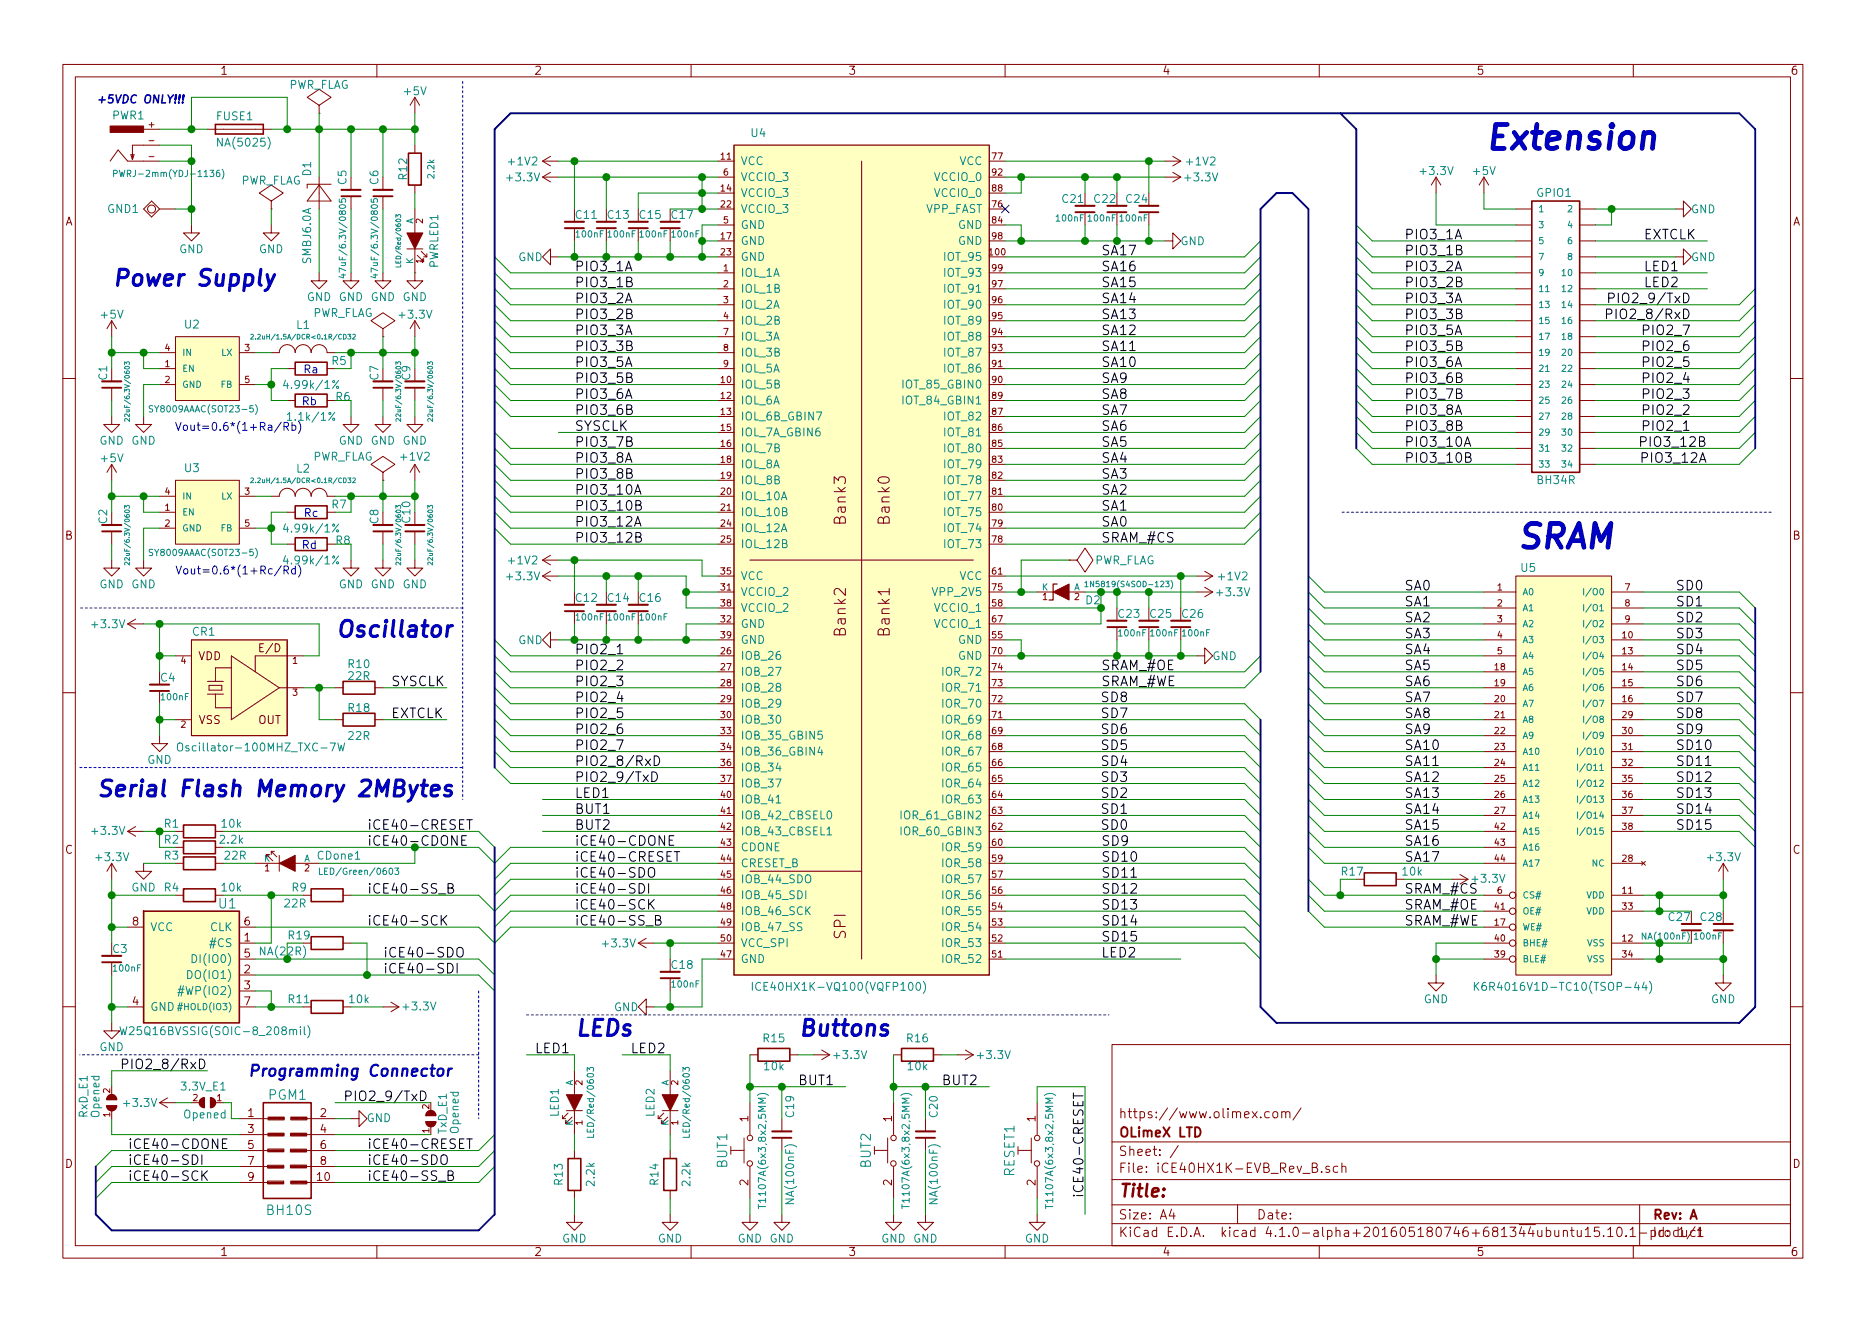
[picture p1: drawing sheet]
<svg xmlns="http://www.w3.org/2000/svg" width="297mm" height="210mm" viewBox="0 0 297 210" stroke-linecap="round" stroke-linejoin="round" font-family="sans-serif">
<defs><g id="words">
<g font-size="5.3" fill="#0000c2">
<text x="236.2" y="23.8">Extension</text>
<text x="241.3" y="87.3">SRAM</text>
</g>
<g font-size="3.5" fill="#0000c2">
<text x="17.8" y="45.5">Power Supply</text>
<text x="53.3" y="101.4">Oscillator</text>
<text x="15.2" y="126.8">Serial Flash Memory 2MBytes</text>
<text x="91.4" y="164.9">LEDs</text>
<text x="127" y="164.9">Buttons</text>
</g>
<text font-size="2.8" fill="#840000" x="178" y="190.5">Title:</text>
<g font-size="2.5" fill="#840000">
<text x="134.7" y="83.3" transform="rotate(-90 134.7 83.3)">Bank3</text>
<text x="141.7" y="83.3" transform="rotate(-90 141.7 83.3)">Bank0</text>
<text x="134.7" y="101.1" transform="rotate(-90 134.7 101.1)">Bank2</text>
<text x="141.7" y="101.1" transform="rotate(-90 141.7 101.1)">Bank1</text>
<text x="134.7" y="149.4" transform="rotate(-90 134.7 149.4)">SPI</text>
</g>
<text font-size="2.5" fill="#0000c2" x="39.4" y="171.3">Programming Connector</text>
<g font-size="2.1">
<text x="175.3" y="40.6">SA17</text>
<text x="223.5" y="38.1">PIO3_1A</text>
<text x="223.5" y="40.6">PIO3_1B</text>
<text x="261.6" y="38.1">EXTCLK</text>
<text x="91.4" y="43.2">PIO3_1A</text>
<text x="91.4" y="45.7">PIO3_1B</text>
<text x="175.3" y="45.7">SA15</text>
<text x="175.3" y="43.2">SA16</text>
<text x="223.5" y="43.2">PIO3_2A</text>
<text x="223.5" y="45.7">PIO3_2B</text>
<text x="261.6" y="43.2">LED1</text>
<text x="261.6" y="45.7">LED2</text>
<text x="91.4" y="48.3">PIO3_2A</text>
<text x="91.4" y="50.8">PIO3_2B</text>
<text x="91.4" y="53.3">PIO3_3A</text>
<text x="175.3" y="53.3">SA12</text>
<text x="175.3" y="50.8">SA13</text>
<text x="175.3" y="48.3">SA14</text>
<text x="223.5" y="48.3">PIO3_3A</text>
<text x="223.5" y="50.8">PIO3_3B</text>
<text x="223.5" y="53.3">PIO3_5A</text>
<text x="257.2" y="50.8">PIO2_8/RxD</text>
<text x="257.5" y="48.3">PIO2_9/TxD</text>
<text x="262.1" y="53.3">PIO2_7</text>
<text x="91.4" y="55.9">PIO3_3B</text>
<text x="91.4" y="58.4">PIO3_5A</text>
<text x="175.3" y="58.4">SA10</text>
<text x="175.3" y="55.9">SA11</text>
<text x="223.5" y="55.9">PIO3_5B</text>
<text x="223.5" y="58.4">PIO3_6A</text>
<text x="262.1" y="58.4">PIO2_5</text>
<text x="262.1" y="55.9">PIO2_6</text>
<text x="91.4" y="61">PIO3_5B</text>
<text x="91.4" y="63.5">PIO3_6A</text>
<text x="175.3" y="63.5">SA8</text>
<text x="175.3" y="61">SA9</text>
<text x="223.5" y="61">PIO3_6B</text>
<text x="223.5" y="63.5">PIO3_7B</text>
<text x="262.1" y="63.5">PIO2_3</text>
<text x="262.1" y="61">PIO2_4</text>
<text x="91.4" y="68.6">SYSCLK</text>
<text x="91.4" y="66">PIO3_6B</text>
<text x="91.4" y="71.1">PIO3_7B</text>
<text x="175.3" y="71.1">SA5</text>
<text x="175.3" y="68.6">SA6</text>
<text x="175.3" y="66">SA7</text>
<text x="223.5" y="66">PIO3_8A</text>
<text x="223.5" y="68.6">PIO3_8B</text>
<text x="223.5" y="71.1">PIO3_10A</text>
<text x="261.9" y="71.1">PIO3_12B</text>
<text x="262.1" y="68.6">PIO2_1</text>
<text x="262.1" y="66">PIO2_2</text>
<text x="91.4" y="73.7">PIO3_8A</text>
<text x="91.4" y="76.2">PIO3_8B</text>
<text x="175.3" y="76.2">SA3</text>
<text x="175.3" y="73.7">SA4</text>
<text x="223.5" y="73.7">PIO3_10B</text>
<text x="261.9" y="73.7">PIO3_12A</text>
<text x="91.4" y="78.7">PIO3_10A</text>
<text x="91.4" y="81.3">PIO3_10B</text>
<text x="91.4" y="83.8">PIO3_12A</text>
<text x="175.3" y="83.8">SA0</text>
<text x="175.3" y="81.3">SA1</text>
<text x="175.3" y="78.7">SA2</text>
<text x="91.4" y="86.4">PIO3_12B</text>
<text x="175.3" y="86.4">SRAM_#CS</text>
<text x="223.5" y="94">SA0</text>
<text x="266.7" y="94">SD0</text>
<text x="223.5" y="96.5">SA1</text>
<text x="223.5" y="99.1">SA2</text>
<text x="223.5" y="101.6">SA3</text>
<text x="266.7" y="96.5">SD1</text>
<text x="266.7" y="99.1">SD2</text>
<text x="266.7" y="101.6">SD3</text>
<text x="91.4" y="104.1">PIO2_1</text>
<text x="91.4" y="106.7">PIO2_2</text>
<text x="175.3" y="106.7">SRAM_#OE</text>
<text x="223.5" y="104.1">SA4</text>
<text x="223.5" y="106.7">SA5</text>
<text x="266.7" y="104.1">SD4</text>
<text x="266.7" y="106.7">SD5</text>
<text x="62.2" y="109.2">SYSCLK</text>
<text x="91.4" y="109.2">PIO2_3</text>
<text x="91.4" y="111.8">PIO2_4</text>
<text x="175.3" y="109.2">SRAM_#WE</text>
<text x="175.6" y="111.8">SD8</text>
<text x="223.5" y="109.2">SA6</text>
<text x="223.5" y="111.8">SA7</text>
<text x="266.7" y="109.2">SD6</text>
<text x="266.7" y="111.8">SD7</text>
<text x="62.2" y="114.3">EXTCLK</text>
<text x="91.4" y="114.3">PIO2_5</text>
<text x="91.4" y="116.8">PIO2_6</text>
<text x="91.4" y="119.4">PIO2_7</text>
<text x="175.6" y="119.4">SD5</text>
<text x="175.6" y="116.8">SD6</text>
<text x="175.6" y="114.3">SD7</text>
<text x="223.5" y="114.3">SA8</text>
<text x="223.5" y="116.8">SA9</text>
<text x="223.5" y="119.4">SA10</text>
<text x="266.7" y="114.3">SD8</text>
<text x="266.7" y="116.8">SD9</text>
<text x="266.7" y="119.4">SD10</text>
<text x="91.4" y="121.9">PIO2_8/RxD</text>
<text x="91.4" y="124.5">PIO2_9/TxD</text>
<text x="175.6" y="124.5">SD3</text>
<text x="175.6" y="121.9">SD4</text>
<text x="223.5" y="121.9">SA11</text>
<text x="223.5" y="124.5">SA12</text>
<text x="266.7" y="121.9">SD11</text>
<text x="266.7" y="124.5">SD12</text>
<text x="91.4" y="127">LED1</text>
<text x="91.4" y="129.5">BUT1</text>
<text x="175.6" y="129.5">SD1</text>
<text x="175.6" y="127">SD2</text>
<text x="223.5" y="127">SA13</text>
<text x="223.5" y="129.5">SA14</text>
<text x="266.7" y="127">SD13</text>
<text x="266.7" y="129.5">SD14</text>
<text x="58.4" y="132.1">iCE40-CRESET</text>
<text x="91.4" y="134.6">iCE40-CDONE</text>
<text x="91.4" y="137.2">iCE40-CRESET</text>
<text x="91.4" y="132.1">BUT2</text>
<text x="175.3" y="134.6">SD9</text>
<text x="175.3" y="137.2">SD10</text>
<text x="175.6" y="132.1">SD0</text>
<text x="223.5" y="132.1">SA15</text>
<text x="223.5" y="134.6">SA16</text>
<text x="223.5" y="137.2">SA17</text>
<text x="266.7" y="132.1">SD15</text>
<text x="58.4" y="142.2">iCE40-SS_B</text>
<text x="91.4" y="139.7">iCE40-SDO</text>
<text x="91.4" y="142.2">iCE40-SDI</text>
<text x="175.3" y="139.7">SD11</text>
<text x="175.3" y="142.2">SD12</text>
<text x="58.4" y="147.3">iCE40-SCK</text>
<text x="91.4" y="144.8">iCE40-SCK</text>
<text x="91.4" y="147.3">iCE40-SS_B</text>
<text x="175.3" y="144.8">SD13</text>
<text x="175.3" y="147.3">SD14</text>
<text x="175.3" y="149.9">SD15</text>
<text x="223.5" y="144.8">SRAM_#OE</text>
<text x="223.5" y="147.3">SRAM_#WE</text>
<text x="61" y="152.4">iCE40-SDO</text>
<text x="61" y="154.9">iCE40-SDI</text>
<text x="175.3" y="152.4">LED2</text>
<text x="85.1" y="167.6">LED1</text>
<text x="100.3" y="167.6">LED2</text>
<text x="19" y="170.2">PIO2_8/RxD</text>
<text x="127" y="172.7">BUT1</text>
<text x="149.9" y="172.7">BUT2</text>
<text x="54.6" y="175.3">PIO2_9/TxD</text>
<text x="20.3" y="185.4">iCE40-SDI</text>
<text x="20.3" y="182.9">iCE40-CDONE</text>
<text x="58.4" y="185.4">iCE40-SDO</text>
<text x="58.4" y="182.9">iCE40-CRESET</text>
<text x="20.3" y="188">iCE40-SCK</text>
<text x="58.4" y="188">iCE40-SS_B</text>
<text x="172.5" y="190.7" transform="rotate(-90 172.5 190.7)">iCE40-CRESET</text>
</g>
<text font-size="2.1" fill="#008400" x="58.4" y="134.6">iCE40-CDONE</text>
<g font-size="2.1" fill="#840000">
<text x="223.5" y="142.2">SRAM_#CS</text>
<text x="34.8" y="144.6">U1</text>
<text x="178" y="178">https://www.olimex.com/</text>
<text x="178" y="184">Sheet: /</text>
<text x="178" y="181">OLimeX LTD</text>
<text x="178" y="186.7">File: iCE40HX1K-EVB_Rev_B.sch</text>
<text x="178" y="196.9">KiCad E.D.A. kicad 4.1.0-alpha+201605180746+681344ubuntu15.10.1-product</text>
<text x="178" y="194.1">Size: A4</text>
<text x="200" y="194.1">Date:</text>
<text x="263" y="194.1">Rev: A</text>
<text x="263" y="196.9">Id: 1/1</text>
</g>
<g font-size="2.1" fill="#008484">
<text x="42.8" y="175.1">PGM1</text>
<text x="115.8" y="185.9" transform="rotate(-90 115.8 185.9)">BUT1</text>
<text x="138.6" y="185.9" transform="rotate(-90 138.6 185.9)">BUT2</text>
<text x="161.5" y="187.2" transform="rotate(-90 161.5 187.2)">RESET1</text>
<text x="42.6" y="193.4">BH10S</text>
</g>
<g font-size="1.8" fill="#840000">
<text x="35" y="11.9">1</text>
<text x="85" y="11.9">2</text>
<text x="135" y="11.9">3</text>
<text x="185" y="11.9">4</text>
<text x="235" y="11.9">5</text>
<text x="285" y="11.9">6</text>
<text x="10.4" y="35.9">A</text>
<text x="285.4" y="35.9">A</text>
<text x="10.4" y="85.9">B</text>
<text x="285.4" y="85.9">B</text>
<text x="31.5" y="105.1">VDD</text>
<text x="41.5" y="103.8">E/D</text>
<text x="31.6" y="115.2">VSS</text>
<text x="41.1" y="115.2">OUT</text>
<text x="10.4" y="135.9">C</text>
<text x="285.4" y="135.9">C</text>
<text x="21.1" y="147.3">8</text>
<text x="38.9" y="149.9">1</text>
<text x="38.9" y="147.3">6</text>
<text x="38.9" y="154.9">2</text>
<text x="38.9" y="152.4">5</text>
<text x="21.1" y="160">4</text>
<text x="38.9" y="157.5">3</text>
<text x="38.9" y="160">7</text>
<text x="39.5" y="177.8">1</text>
<text x="51" y="177.8">2</text>
<text x="119.1" y="178.5" transform="rotate(-90 119.1 178.5)">1</text>
<text x="142" y="178.5" transform="rotate(-90 142 178.5)">1</text>
<text x="164.8" y="178.5" transform="rotate(-90 164.8 178.5)">1</text>
<text x="10.4" y="185.9">D</text>
<text x="39.5" y="180.3">3</text>
<text x="39.5" y="182.9">5</text>
<text x="39.5" y="185.4">7</text>
<text x="51" y="180.3">4</text>
<text x="51" y="182.9">6</text>
<text x="51" y="185.4">8</text>
<text x="285.4" y="185.9">D</text>
<text x="39.5" y="188">9</text>
<text x="50.5" y="188">10</text>
<text x="119.1" y="188.7" transform="rotate(-90 119.1 188.7)">2</text>
<text x="142" y="188.7" transform="rotate(-90 142 188.7)">2</text>
<text x="164.8" y="188.7" transform="rotate(-90 164.8 188.7)">2</text>
<text x="35" y="199.9">1</text>
<text x="85" y="199.9">2</text>
<text x="135" y="199.9">3</text>
<text x="185" y="199.9">4</text>
<text x="235" y="199.9">5</text>
<text x="285" y="199.9">6</text>
</g>
<g font-size="1.8" fill="#0000c2">
<text x="15.2" y="16.5">+5VDC ONLY!!!</text>
<text x="48.5" y="59.4">Ra</text>
<text x="48.2" y="64.5">Rb</text>
<text x="31.9" y="68.6">Vout=0.6*(1+Ra/Rb)</text>
<text x="48.5" y="82.3">Rc</text>
<text x="48.2" y="87.4">Rd</text>
<text x="31.9" y="91.4">Vout=0.6*(1+Rc/Rd)</text>
</g>
<g font-size="1.8" fill="#008484">
<text x="45.8" y="14.1">PWR_FLAG</text>
<text x="64.4" y="15.2">+5V</text>
<text x="17.9" y="19">PWR1</text>
<text x="34.5" y="19.1">FUSE1</text>
<text x="35" y="23.3">NA(5025)</text>
<text x="119.6" y="21.8">U4</text>
<text x="38.2" y="29.4">PWR_FLAG</text>
<text x="49.5" y="28" transform="rotate(-90 49.5 28)">D1</text>
<text x="55.2" y="29.4" transform="rotate(-90 55.2 29.4)">C5</text>
<text x="60.2" y="29.4" transform="rotate(-90 60.2 29.4)">C6</text>
<text x="64.8" y="28.5" transform="rotate(-90 64.8 28.5)">R12</text>
<text x="80.8" y="28.9">+3.3V</text>
<text x="81.1" y="26.3">+1V2</text>
<text x="117.9" y="28.8">VCCIO_3</text>
<text x="117.9" y="26.3">VCC</text>
<text x="148.9" y="28.8">VCCIO_0</text>
<text x="152.7" y="26.3">VCC</text>
<text x="188.8" y="28.9">+3.3V</text>
<text x="189.1" y="26.3">+1V2</text>
<text x="226.3" y="27.9">+3.3V</text>
<text x="234.6" y="27.9">+5V</text>
<text x="17.2" y="33.9">GND1</text>
<text x="91.7" y="34.8">C11</text>
<text x="96.8" y="34.8">C13</text>
<text x="101.9" y="34.8">C15</text>
<text x="107" y="34.8">C17</text>
<text x="117.9" y="33.9">VCCIO_3</text>
<text x="117.9" y="31.4">VCCIO_3</text>
<text x="147.3" y="33.9">VPP_FAST</text>
<text x="148.9" y="31.4">VCCIO_0</text>
<text x="169.2" y="32.3">C21</text>
<text x="174.2" y="32.3">C22</text>
<text x="179.3" y="32.3">C24</text>
<text x="244.7" y="31.3">GPIO1</text>
<text x="269.2" y="34">GND</text>
<text x="28.5" y="40.3">GND</text>
<text x="41.2" y="40.3">GND</text>
<text x="49.5" y="41.9" transform="rotate(-90 49.5 41.9)">SMBJ6.0A</text>
<text x="82.5" y="41.6">GND</text>
<text x="117.9" y="36.4">GND</text>
<text x="117.9" y="41.5">GND</text>
<text x="117.9" y="39">GND</text>
<text x="150.6" y="41.5">IOT_95</text>
<text x="152.5" y="36.4">GND</text>
<text x="152.5" y="39">GND</text>
<text x="187.9" y="39">GND</text>
<text x="269.2" y="41.6">GND</text>
<text x="48.8" y="47.9">GND GND GND GND</text>
<text x="69.8" y="42.7" transform="rotate(-90 69.8 42.7)">PWRLED1</text>
<text x="117.9" y="44.1">IOL_1A</text>
<text x="117.9" y="46.6">IOL_1B</text>
<text x="150.6" y="46.6">IOT_91</text>
<text x="150.6" y="44.1">IOT_93</text>
<text x="16.2" y="50.7">+5V</text>
<text x="29.4" y="52.3">U2</text>
<text x="47.2" y="52.4">L1</text>
<text x="49.7" y="50.5">PWR_FLAG</text>
<text x="63.7" y="50.7">+3.3V</text>
<text x="117.9" y="49.1">IOL_2A</text>
<text x="117.9" y="51.7">IOL_2B</text>
<text x="150.6" y="51.7">IOT_89</text>
<text x="150.6" y="49.1">IOT_90</text>
<text x="52.9" y="58.1">R5</text>
<text x="117.9" y="54.2">IOL_3A</text>
<text x="117.9" y="56.8">IOL_3B</text>
<text x="117.9" y="59.3">IOL_5A</text>
<text x="150.6" y="59.3">IOT_86</text>
<text x="150.6" y="56.8">IOT_87</text>
<text x="150.6" y="54.2">IOT_88</text>
<text x="17.1" y="60.5" transform="rotate(-90 17.1 60.5)">C1</text>
<text x="45.8" y="61.9">4.99k/1%</text>
<text x="60.2" y="60.5" transform="rotate(-90 60.2 60.5)">C7</text>
<text x="65.3" y="60.5" transform="rotate(-90 65.3 60.5)">C9</text>
<text x="117.9" y="61.8">IOL_5B</text>
<text x="117.9" y="64.4">IOL_6A</text>
<text x="144.2" y="61.8">IOT_85_GBIN0</text>
<text x="144.2" y="64.4">IOT_84_GBIN1</text>
<text x="15.8" y="70.8">GND GND</text>
<text x="46.3" y="67">1.1k/1%</text>
<text x="53.9" y="70.8">GND GND GND</text>
<text x="117.9" y="66.9">IOL_6B_GBIN7</text>
<text x="117.9" y="69.5">IOL_7A_GBIN6</text>
<text x="150.6" y="69.5">IOT_81</text>
<text x="150.6" y="66.9">IOT_82</text>
<text x="16.2" y="73.6">+5V</text>
<text x="29.4" y="75.2">U3</text>
<text x="47.2" y="75.2">L2</text>
<text x="49.7" y="73.3">PWR_FLAG</text>
<text x="64" y="73.3">+1V2</text>
<text x="117.9" y="72">IOL_7B</text>
<text x="117.9" y="74.5">IOL_8A</text>
<text x="117.9" y="77.1">IOL_8B</text>
<text x="150.6" y="77.1">IOT_78</text>
<text x="150.6" y="74.5">IOT_79</text>
<text x="150.6" y="72">IOT_80</text>
<text x="244.8" y="77.1">BH34R</text>
<text x="17.1" y="83.3" transform="rotate(-90 17.1 83.3)">C2</text>
<text x="52.9" y="80.9">R7</text>
<text x="60.2" y="83.3" transform="rotate(-90 60.2 83.3)">C8</text>
<text x="65.3" y="83.2" transform="rotate(-90 65.3 83.2)">C10</text>
<text x="117.9" y="79.6">IOL_10A</text>
<text x="117.9" y="82.2">IOL_10B</text>
<text x="150.6" y="82.2">IOT_75</text>
<text x="150.6" y="79.6">IOT_77</text>
<text x="45.8" y="84.8">4.99k/1%</text>
<text x="45.8" y="89.8">4.99k/1%</text>
<text x="81.1" y="89.8">+1V2</text>
<text x="117.9" y="84.7">IOL_12A</text>
<text x="117.9" y="87.2">IOL_12B</text>
<text x="150.6" y="87.2">IOT_73</text>
<text x="150.6" y="84.7">IOT_74</text>
<text x="174.1" y="89.8">PWR_FLAG</text>
<text x="15.8" y="93.6">GND GND</text>
<text x="53.9" y="93.6">GND GND GND</text>
<text x="80.8" y="92.4">+3.3V</text>
<text x="91.7" y="95.8">C12</text>
<text x="96.8" y="95.8">C14</text>
<text x="101.9" y="95.8">C16</text>
<text x="117.9" y="94.9">VCCIO_2</text>
<text x="117.9" y="92.3">VCC</text>
<text x="148.8" y="94.9">VPP_2V5</text>
<text x="152.7" y="92.3">VCC</text>
<text x="193.9" y="94.9">+3.3V</text>
<text x="194.1" y="92.4">+1V2</text>
<text x="242.2" y="91">U5</text>
<text x="14.8" y="100">+3.3V</text>
<text x="30.7" y="101.2">CR1</text>
<text x="117.9" y="99.9">GND</text>
<text x="117.9" y="97.4">VCCIO_2</text>
<text x="148.9" y="99.9">VCCIO_1</text>
<text x="148.9" y="97.4">VCCIO_1</text>
<text x="172.9" y="96.2">D2</text>
<text x="178.1" y="98.3">C23</text>
<text x="183.2" y="98.3">C25</text>
<text x="188.2" y="98.3">C26</text>
<text x="55.5" y="106.3">R10</text>
<text x="82.5" y="102.5">GND</text>
<text x="117.9" y="105">IOB_26</text>
<text x="117.9" y="107.6">IOB_27</text>
<text x="117.9" y="102.5">GND</text>
<text x="150.4" y="107.6">IOR_72</text>
<text x="152.5" y="105">GND</text>
<text x="152.5" y="102.5">GND</text>
<text x="193" y="105.1">GND</text>
<text x="25.6" y="108.5">C4</text>
<text x="55.5" y="108.2">22R</text>
<text x="55.5" y="113.3">R18</text>
<text x="117.9" y="110.1">IOB_28</text>
<text x="117.9" y="112.6">IOB_29</text>
<text x="150.4" y="112.6">IOR_70</text>
<text x="150.4" y="110.1">IOR_71</text>
<text x="29.9" y="119.6">Oscillator-100MHZ_TXC-7W</text>
<text x="55.5" y="117.8">22R</text>
<text x="117.9" y="115.2">IOB_30</text>
<text x="117.9" y="117.7">IOB_35_GBIN5</text>
<text x="150.4" y="115.2">IOR_69</text>
<text x="150.4" y="117.7">IOR_68</text>
<text x="23.4" y="121.6">GND</text>
<text x="117.9" y="120.3">IOB_36_GBIN4</text>
<text x="117.9" y="122.8">IOB_34</text>
<text x="117.9" y="125.3">IOB_37</text>
<text x="150.4" y="125.3">IOR_64</text>
<text x="150.4" y="122.8">IOR_65</text>
<text x="150.4" y="120.3">IOR_67</text>
<text x="26.2" y="131.7">R1</text>
<text x="35.4" y="131.7">10k</text>
<text x="117.9" y="127.9">IOB_41</text>
<text x="117.9" y="130.4">IOB_42_CBSEL0</text>
<text x="144" y="130.4">IOR_61_GBIN2</text>
<text x="150.4" y="127.9">IOR_63</text>
<text x="14.8" y="132.9">+3.3V</text>
<text x="15.4" y="137.1">+3.3V</text>
<text x="26.2" y="134.3">R2</text>
<text x="26.2" y="136.8">R3</text>
<text x="35.1" y="134.3">2.2k</text>
<text x="35.8" y="136.8">22R</text>
<text x="50.6" y="136.8">CDone1</text>
<text x="117.9" y="133">IOB_43_CBSEL1</text>
<text x="117.9" y="135.5">CDONE</text>
<text x="144" y="133">IOR_60_GBIN3</text>
<text x="150.4" y="135.5">IOR_59</text>
<text x="272" y="137.1">+3.3V</text>
<text x="20.9" y="141.9">GND</text>
<text x="26.2" y="141.9">R4</text>
<text x="35.4" y="141.9">10k</text>
<text x="46.5" y="141.9">R9</text>
<text x="117.9" y="138">CRESET_B</text>
<text x="117.9" y="140.6">IOB_44_SDO</text>
<text x="117.9" y="143.1">IOB_45_SDI</text>
<text x="150.4" y="143.1">IOR_56</text>
<text x="150.4" y="140.6">IOR_57</text>
<text x="150.4" y="138">IOR_58</text>
<text x="223.3" y="139.4">10k</text>
<text x="234.5" y="140.5">+3.3V</text>
<text x="23.9" y="148.2">VCC</text>
<text x="33.5" y="148.2">CLK</text>
<text x="45.3" y="144.4">22R</text>
<text x="117.9" y="145.7">IOB_46_SCK</text>
<text x="117.9" y="148.2">IOB_47_SS</text>
<text x="150.4" y="148.2">IOR_54</text>
<text x="150.4" y="145.7">IOR_55</text>
<text x="265.7" y="146.6">C27</text>
<text x="270.8" y="146.6">C28</text>
<text x="18" y="151.7">C3</text>
<text x="30.4" y="155.8">DO(IO1)</text>
<text x="31.3" y="153.3">DI(IO0)</text>
<text x="33.7" y="150.7">#CS</text>
<text x="41.6" y="152.1">NA(22R)</text>
<text x="96.1" y="150.8">+3.3V</text>
<text x="107" y="154.2">C18</text>
<text x="117.9" y="150.7">VCC_SPI</text>
<text x="117.9" y="153.3">GND</text>
<text x="150.4" y="153.3">IOR_52</text>
<text x="150.4" y="150.7">IOR_53</text>
<text x="23.9" y="160.9">GND</text>
<text x="29.2" y="158.4">#WP(IO2)</text>
<text x="46" y="159.7">R11</text>
<text x="55.7" y="159.7">10k</text>
<text x="64.3" y="160.8">+3.3V</text>
<text x="97.7" y="161">GND</text>
<text x="121.2" y="157.7">ICE40HX1K-VQ100(VQFP100)</text>
<text x="226.6" y="159.7">GND</text>
<text x="236.6" y="157.7">K6R4016V1D-TC10(TSOP-44)</text>
<text x="272.4" y="159.7">GND</text>
<text x="15.8" y="167.3">GND</text>
<text x="20.7" y="164.8">W25Q16BVSSIG(SOIC-8_208mil)</text>
<text x="121.6" y="165.9">R15</text>
<text x="144.4" y="165.9">R16</text>
<text x="29" y="173.6">3.3V_E1</text>
<text x="121.7" y="170.4">10k</text>
<text x="132.9" y="168.6">+3.3V</text>
<text x="144.6" y="170.4">10k</text>
<text x="155.8" y="168.6">+3.3V</text>
<text x="13.9" y="177.8" transform="rotate(-90 13.9 177.8)">RxD_E1</text>
<text x="15.8" y="177.8" transform="rotate(-90 15.8 177.8)">Opened</text>
<text x="19.9" y="176.2">+3.3V</text>
<text x="29.4" y="178">Opened</text>
<text x="58.4" y="178.6">GND</text>
<text x="89" y="177.7" transform="rotate(-90 89 177.7)">LED1</text>
<text x="104.2" y="177.7" transform="rotate(-90 104.2 177.7)">LED2</text>
<text x="126.4" y="177.8" transform="rotate(-90 126.4 177.8)">C19</text>
<text x="149.3" y="177.8" transform="rotate(-90 149.3 177.8)">C20</text>
<text x="71.1" y="180.4" transform="rotate(-90 71.1 180.4)">TxD_E1</text>
<text x="73" y="180.3" transform="rotate(-90 73 180.3)">Opened</text>
<text x="89.6" y="188.6" transform="rotate(-90 89.6 188.6)">R13</text>
<text x="94.7" y="188.7" transform="rotate(-90 94.7 188.7)">2.2k</text>
<text x="104.8" y="188.6" transform="rotate(-90 104.8 188.6)">R14</text>
<text x="109.9" y="188.7" transform="rotate(-90 109.9 188.7)">2.2k</text>
<text x="126.4" y="191.3" transform="rotate(-90 126.4 191.3)">NA(100nF)</text>
<text x="149.3" y="191.3" transform="rotate(-90 149.3 191.3)">NA(100nF)</text>
<text x="89.5" y="197.8">GND</text>
<text x="104.7" y="197.8">GND</text>
<text x="117.4" y="197.8">GND GND</text>
<text x="140.3" y="197.8">GND GND</text>
<text x="163.1" y="197.8">GND</text>
</g>
<g font-size="1.8" fill="#008400">
<text x="53.5" y="63.8">R6</text>
<text x="53.5" y="86.7">R8</text>
<text x="213.6" y="139.4">R17</text>
<text x="46" y="149.5">R19</text>
</g>
<g font-size="1.6" fill="#008484">
<text x="121.9" y="191.4" transform="rotate(-90 121.9 191.4)">T1107A(6x3,8x2,5MM)</text>
<text x="144.8" y="191.4" transform="rotate(-90 144.8 191.4)">T1107A(6x3,8x2,5MM)</text>
<text x="167.6" y="191.4" transform="rotate(-90 167.6 191.4)">T1107A(6x3,8x2,5MM)</text>
</g>
<g font-size="1.4" fill="#840000">
<text x="23.7" y="20.3">+</text>
<text x="23.9" y="22.9">-</text>
<text x="23.9" y="25.4">-</text>
<text x="114.8" y="25.4">11</text>
<text x="115.2" y="27.9">6</text>
<text x="158" y="27.9">92</text>
<text x="158" y="25.4">77</text>
<text x="67.3" y="35.6" transform="rotate(-90 67.3 35.6)">2</text>
<text x="114.8" y="33">22</text>
<text x="114.8" y="30.5">14</text>
<text x="115.2" y="35.6">5</text>
<text x="158" y="35.6">84</text>
<text x="158" y="33">76</text>
<text x="158" y="30.5">88</text>
<text x="67.3" y="41.9" transform="rotate(-90 67.3 41.9)">1</text>
<text x="114.8" y="40.6">23</text>
<text x="114.8" y="38.1">17</text>
<text x="157.6" y="40.6">100</text>
<text x="158" y="38.1">98</text>
<text x="115.2" y="43.2">1</text>
<text x="115.2" y="45.7">2</text>
<text x="158" y="45.7">97</text>
<text x="158" y="43.2">99</text>
<text x="115.2" y="48.3">3</text>
<text x="115.2" y="50.8">4</text>
<text x="115.2" y="53.3">7</text>
<text x="158" y="53.3">94</text>
<text x="158" y="50.8">95</text>
<text x="158" y="48.3">96</text>
<text x="26.3" y="58.4">1</text>
<text x="26.3" y="55.9">4</text>
<text x="39" y="55.9">3</text>
<text x="115.2" y="55.9">8</text>
<text x="115.2" y="58.4">9</text>
<text x="158" y="58.4">91</text>
<text x="158" y="55.9">93</text>
<text x="26.3" y="61">2</text>
<text x="39" y="61">5</text>
<text x="114.8" y="61">10</text>
<text x="114.8" y="63.5">12</text>
<text x="158" y="61">90</text>
<text x="158" y="63.5">89</text>
<text x="114.8" y="66">13</text>
<text x="114.8" y="68.6">15</text>
<text x="114.8" y="71.1">16</text>
<text x="158" y="71.1">85</text>
<text x="158" y="68.6">86</text>
<text x="158" y="66">87</text>
<text x="114.8" y="73.7">18</text>
<text x="114.8" y="76.2">19</text>
<text x="158" y="76.2">82</text>
<text x="158" y="73.7">83</text>
<text x="26.3" y="81.3">1</text>
<text x="26.3" y="83.8">2</text>
<text x="26.3" y="78.7">4</text>
<text x="39" y="78.7">3</text>
<text x="39" y="83.8">5</text>
<text x="114.8" y="78.7">20</text>
<text x="114.8" y="81.3">21</text>
<text x="114.8" y="83.8">24</text>
<text x="158" y="81.3">80</text>
<text x="158" y="78.7">81</text>
<text x="158" y="83.8">79</text>
<text x="114.8" y="86.4">25</text>
<text x="158" y="86.4">78</text>
<text x="114.8" y="94">31</text>
<text x="114.8" y="91.4">35</text>
<text x="158" y="91.4">61</text>
<text x="158" y="94">75</text>
<text x="166" y="95.5">1</text>
<text x="171.1" y="95.5">2</text>
<text x="238.4" y="94">1</text>
<text x="258.7" y="94">7</text>
<text x="114.8" y="99.1">32</text>
<text x="114.8" y="96.5">38</text>
<text x="114.8" y="101.6">39</text>
<text x="158" y="101.6">55</text>
<text x="158" y="99.1">67</text>
<text x="158" y="96.5">58</text>
<text x="238.4" y="96.5">2</text>
<text x="238.4" y="99.1">3</text>
<text x="238.4" y="101.6">4</text>
<text x="258.3" y="101.6">10</text>
<text x="258.7" y="96.5">8</text>
<text x="258.7" y="99.1">9</text>
<text x="28.8" y="105.7">4</text>
<text x="46.6" y="105.7">1</text>
<text x="114.8" y="104.1">26</text>
<text x="114.8" y="106.7">27</text>
<text x="158" y="104.1">70</text>
<text x="158" y="106.7">74</text>
<text x="238" y="106.7">18</text>
<text x="238.4" y="104.1">5</text>
<text x="258.3" y="104.1">13</text>
<text x="258.3" y="106.7">14</text>
<text x="46.6" y="110.7">3</text>
<text x="114.8" y="109.2">28</text>
<text x="114.8" y="111.8">29</text>
<text x="158" y="111.8">72</text>
<text x="158" y="109.2">73</text>
<text x="238" y="111.8">20</text>
<text x="238" y="109.2">19</text>
<text x="258.3" y="109.2">15</text>
<text x="258.3" y="111.8">16</text>
<text x="28.8" y="115.8">2</text>
<text x="114.8" y="114.3">30</text>
<text x="114.8" y="116.8">33</text>
<text x="114.8" y="119.4">34</text>
<text x="158" y="114.3">71</text>
<text x="158" y="119.4">68</text>
<text x="158" y="116.8">69</text>
<text x="238" y="114.3">21</text>
<text x="238" y="116.8">22</text>
<text x="238" y="119.4">23</text>
<text x="258.3" y="116.8">30</text>
<text x="258.3" y="119.4">31</text>
<text x="258.3" y="114.3">29</text>
<text x="114.8" y="121.9">36</text>
<text x="114.8" y="124.5">37</text>
<text x="158" y="124.5">65</text>
<text x="158" y="121.9">66</text>
<text x="238" y="121.9">24</text>
<text x="238" y="124.5">25</text>
<text x="258.3" y="121.9">32</text>
<text x="258.3" y="124.5">35</text>
<text x="114.8" y="127">40</text>
<text x="114.8" y="129.5">41</text>
<text x="158" y="129.5">63</text>
<text x="158" y="127">64</text>
<text x="238" y="127">26</text>
<text x="238" y="129.5">27</text>
<text x="258.3" y="127">36</text>
<text x="258.3" y="129.5">37</text>
<text x="114.8" y="132.1">42</text>
<text x="114.8" y="134.6">43</text>
<text x="114.8" y="137.2">44</text>
<text x="158" y="134.6">60</text>
<text x="158" y="132.1">62</text>
<text x="158" y="137.2">59</text>
<text x="238" y="132.1">42</text>
<text x="238" y="134.6">43</text>
<text x="238" y="137.2">44</text>
<text x="258.3" y="137.2">28</text>
<text x="258.3" y="132.1">38</text>
<text x="42.2" y="138.7">1</text>
<text x="48.5" y="138.7">2</text>
<text x="114.8" y="139.7">45</text>
<text x="114.8" y="142.2">46</text>
<text x="158" y="142.2">56</text>
<text x="158" y="139.7">57</text>
<text x="238.4" y="142.2">6</text>
<text x="258.3" y="142.2">11</text>
<text x="114.8" y="149.9">50</text>
<text x="114.8" y="144.8">48</text>
<text x="114.8" y="147.3">49</text>
<text x="158" y="149.9">52</text>
<text x="158" y="147.3">53</text>
<text x="158" y="144.8">54</text>
<text x="238" y="149.9">40</text>
<text x="238" y="144.8">41</text>
<text x="238" y="147.3">17</text>
<text x="258.3" y="149.9">12</text>
<text x="258.3" y="144.8">33</text>
<text x="114.8" y="152.4">47</text>
<text x="158" y="152.4">51</text>
<text x="238" y="152.4">39</text>
<text x="258.3" y="152.4">34</text>
<text x="17.5" y="174" transform="rotate(-90 17.5 174)">2</text>
<text x="92.7" y="172.7" transform="rotate(-90 92.7 172.7)">2</text>
<text x="107.9" y="172.7" transform="rotate(-90 107.9 172.7)">2</text>
<text x="17.5" y="177.8" transform="rotate(-90 17.5 177.8)">1</text>
<text x="30.7" y="175.3">2</text>
<text x="34.5" y="175.3">1</text>
<text x="68.3" y="176.5" transform="rotate(-90 68.3 176.5)">2</text>
<text x="92.7" y="179.1" transform="rotate(-90 92.7 179.1)">1</text>
<text x="107.9" y="179.1" transform="rotate(-90 107.9 179.1)">1</text>
<text x="68.3" y="180.3" transform="rotate(-90 68.3 180.3)">1</text>
</g>
<g font-size="1.4" fill="#008484">
<text x="19.3" y="28.2">PWRJ-2mm(YDJ-1136)</text>
<text x="69.1" y="28.3" transform="rotate(-90 69.1 28.3)">2.2k</text>
<text x="65.8" y="35.7" transform="rotate(-90 65.8 35.7)">A</text>
<text x="168.2" y="35.2">100nF</text>
<text x="173.3" y="35.2">100nF</text>
<text x="178.4" y="35.2">100nF</text>
<text x="244.8" y="33.8">1</text>
<text x="249.7" y="33.8">2</text>
<text x="91.8" y="37.8">100nF</text>
<text x="96.9" y="37.8">100nF</text>
<text x="102" y="37.8">100nF</text>
<text x="107.1" y="37.8">100nF</text>
<text x="244.8" y="36.3">3</text>
<text x="244.8" y="38.9">5</text>
<text x="244.8" y="41.4">7</text>
<text x="249.7" y="36.3">4</text>
<text x="249.7" y="38.9">6</text>
<text x="249.7" y="41.4">8</text>
<text x="55.1" y="43" transform="rotate(-90 55.1 43)">47uF/6.3V/0805</text>
<text x="60.1" y="43" transform="rotate(-90 60.1 43)">47uF/6.3V/0805</text>
<text x="65.8" y="42" transform="rotate(-90 65.8 42)">K</text>
<text x="244.8" y="43.9">9</text>
<text x="244.8" y="46.5">11</text>
<text x="248.9" y="43.9">10</text>
<text x="248.9" y="46.5">12</text>
<text x="244.8" y="49">13</text>
<text x="244.8" y="51.6">15</text>
<text x="248.9" y="49">14</text>
<text x="248.9" y="51.6">16</text>
<text x="29" y="59.2">EN</text>
<text x="29" y="56.6">IN</text>
<text x="35.3" y="56.6">LX</text>
<text x="244.8" y="59.2">21</text>
<text x="244.8" y="54.1">17</text>
<text x="244.8" y="56.6">19</text>
<text x="248.9" y="56.6">20</text>
<text x="248.9" y="59.2">22</text>
<text x="248.9" y="54.1">18</text>
<text x="24.5" y="65.6">SY8009AAAC(SOT23-5)</text>
<text x="29" y="61.7">GND</text>
<text x="35.2" y="61.7">FB</text>
<text x="244.8" y="61.7">23</text>
<text x="244.8" y="64.3">25</text>
<text x="248.9" y="61.7">24</text>
<text x="248.9" y="64.3">26</text>
<text x="244.8" y="71.9">31</text>
<text x="244.8" y="66.8">27</text>
<text x="244.8" y="69.3">29</text>
<text x="248.9" y="69.3">30</text>
<text x="248.9" y="71.9">32</text>
<text x="248.9" y="66.8">28</text>
<text x="244.8" y="74.4">33</text>
<text x="248.9" y="74.4">34</text>
<text x="29" y="82">EN</text>
<text x="29" y="79.5">IN</text>
<text x="35.3" y="79.5">LX</text>
<text x="24.5" y="88.5">SY8009AAAC(SOT23-5)</text>
<text x="29" y="84.6">GND</text>
<text x="35.2" y="84.6">FB</text>
<text x="165.9" y="94">K</text>
<text x="170.9" y="94">A</text>
<text x="242.3" y="94.7">A0</text>
<text x="91.8" y="98.7">100nF</text>
<text x="96.9" y="98.7">100nF</text>
<text x="102" y="98.7">100nF</text>
<text x="178.2" y="101.3">100nF</text>
<text x="183.3" y="101.3">100nF</text>
<text x="188.3" y="101.3">100nF</text>
<text x="242.3" y="97.3">A1</text>
<text x="242.3" y="99.8">A2</text>
<text x="252.9" y="97.3">I/O1</text>
<text x="242.3" y="102.4">A3</text>
<text x="242.3" y="104.9">A4</text>
<text x="242.3" y="107.4">A5</text>
<text x="252.9" y="104.9">I/O4</text>
<text x="25.8" y="111.4">100nF</text>
<text x="242.3" y="112.5">A7</text>
<text x="242.3" y="110">A6</text>
<text x="242.3" y="115.1">A8</text>
<text x="242.3" y="117.6">A9</text>
<text x="242.3" y="120.1">A10</text>
<text x="242.3" y="122.7">A11</text>
<text x="242.3" y="125.2">A12</text>
<text x="252.1" y="120.1">I/O10</text>
<text x="252.1" y="122.7">I/O11</text>
<text x="252.1" y="125.2">I/O12</text>
<text x="242.3" y="127.8">A13</text>
<text x="242.3" y="130.3">A14</text>
<text x="252.1" y="127.8">I/O13</text>
<text x="252.1" y="130.3">I/O14</text>
<text x="42" y="137.2">K</text>
<text x="48.4" y="137.2">A</text>
<text x="242.3" y="132.8">A15</text>
<text x="242.3" y="135.4">A16</text>
<text x="242.3" y="137.9">A17</text>
<text x="252.1" y="132.8">I/O15</text>
<text x="253.5" y="137.9">NC</text>
<text x="51.7" y="139.2">LED/Green/0603</text>
<text x="242.3" y="143">CS#</text>
<text x="252.5" y="143">VDD</text>
<text x="242.3" y="145.5">OE#</text>
<text x="242.3" y="148.1">WE#</text>
<text x="252.5" y="145.5">VDD</text>
<text x="261.6" y="149.5">NA(100nF)</text>
<text x="269.8" y="149.5">100nF</text>
<text x="18.2" y="154.6">100nF</text>
<text x="242.3" y="150.6">BHE#</text>
<text x="242.3" y="153.2">BLE#</text>
<text x="252.7" y="150.6">VSS</text>
<text x="252.7" y="153.2">VSS</text>
<text x="29.1" y="160.8">#HOLD(IO3)</text>
<text x="107.1" y="157.2">100nF</text>
<text x="91.2" y="172.8" transform="rotate(-90 91.2 172.8)">A</text>
<text x="106.4" y="172.8" transform="rotate(-90 106.4 172.8)">A</text>
<text x="91.2" y="179.2" transform="rotate(-90 91.2 179.2)">K</text>
<text x="106.4" y="179.2" transform="rotate(-90 106.4 179.2)">K</text>
<text x="94.5" y="180.2" transform="rotate(-90 94.5 180.2)">LED/Red/0603</text>
<text x="109.8" y="180.2" transform="rotate(-90 109.8 180.2)">LED/Red/0603</text>
</g>
<text font-size="1.2" fill="#008484" x="173.8" y="93.4">1N5819(S4SOD-123)</text>
<g font-size="1.1" fill="#008484">
<text x="63.8" y="41.9" transform="rotate(-90 63.8 41.9)">LED/Red/0603</text>
<text x="41.3" y="54">2.2uH/1.5A/DCR&lt;0.1R/CD32</text>
<text x="20.7" y="66.1" transform="rotate(-90 20.7 66.1)">22uF/6.3V/0603</text>
<text x="63.8" y="66.1" transform="rotate(-90 63.8 66.1)">22uF/6.3V/0603</text>
<text x="68.9" y="66.1" transform="rotate(-90 68.9 66.1)">22uF/6.3V/0603</text>
<text x="41.3" y="76.9">2.2uH/1.5A/DCR&lt;0.1R/CD32</text>
<text x="20.7" y="89" transform="rotate(-90 20.7 89)">22uF/6.3V/0603</text>
<text x="63.8" y="89" transform="rotate(-90 63.8 89)">22uF/6.3V/0603</text>
<text x="68.9" y="89" transform="rotate(-90 68.9 89)">22uF/6.3V/0603</text>
</g>
</g></defs>
<g fill="none" stroke="#840000" stroke-width=".16">
<path d="M10 10.3h277v189.9h-277zM12 12.2h273v186.1h-273zM50.8 18h.1M50.8 16.8l1.9-1.3-1.9-1.3-1.9 1.3 1.9 1.3v1.2M60 10.3v1.9M66 15.5v2.5M66 15.5l-.7 1.3M66 15.5l.8 1.3M110 10.3v1.9M160 10.3v1.9M210 10.3v1.9M260 10.3v1.9"/>
<path d="M17.5 25.6l1.3-1.7 1.5 1.7h5.1M20.8 24.6h.5l-.2 .8zM22.9 20.6h2.5M22.9 33.3l1.2-1.3 1.3 1.3-1.3 1.2zM25.4 23.1h-4.3v2.3M25.4 33.3h2.5M30.5 35.8v1.3h-1.3l1.3 1.2 1.2-1.2h-1.2M33 20.6h10.2M43.2 33.3h.1M43.2 32l1.9-1.3-1.9-1.2-1.9 1.2 1.9 1.3v1.3M43.2 35.8v1.3h-1.3l1.3 1.2 1.2-1.2h-1.2M50.8 29.5l1.9 2.5h-3.8z"/>
<path d="M50.8 28.2v5.1M52.7 29.3h-3.8v.7M55.9 28.2v2M55.9 31.4v1.9M61 28.2v2M61 31.4v1.9M64.8 39.6h2.5M66 39.6v5.1h-1.2l1.2 1.3 1.3-1.3h-1.3M66 23.1v1.3M66 29.5v1.2M66 33.3v3.8M67.1 40l.8 .9h-.5"/>
<path d="M86.4 25.6h2.5M86.4 28.2h2.5M86.4 28.2l1.2 .8M86.4 25.6l1.2 .8M87.6 27.4l-1.2 .8M87.6 24.9l-1.2 .7M91.4 36.4v1.9M96.5 36.4v1.9M101.6 36.4v1.9M106.7 36.4v1.9M114.3 25.6h2.5M114.3 35.8h2.5"/>
<path d="M114.3 28.2h2.5M114.3 33.3h2.5M114.3 30.7h2.5M114.3 38.3h2.5M116.8 23.1h40.7v132.1h-40.7zM137.2 25.6v127M157.5 25.6h2.5M157.5 35.8h2.5M157.5 28.2h2.5M157.5 33.3h2.5M157.5 30.7h2.5M157.5 38.3h2.5"/>
<path d="M172.7 30.7v2.1M172.7 33.9v1.9M177.8 33.9v1.9M182.9 33.9v1.9M185.4 38.3h1.3v1.3l1.3-1.3-1.3-1.2v1.2M185.4 25.6h2.6M185.4 28.2h2.6M186.7 27.4l1.3 .8M186.7 24.9l1.3 .7M188 28.2l-1.3 .8M188 25.6l-1.3 .8M228.6 28.2l.8 1.3"/>
<path d="M228.6 28.2v2.5M228.6 28.2l-.8 1.3M236.2 28.2l-.7 1.3M236.2 28.2v2.5M236.2 28.2l.8 1.3M241.3 35.8h2.5M241.3 33.3h2.5M241.3 38.3h2.5M251.5 35.8h2.5M251.5 33.3h2.5M251.5 38.3h2.5M266.7 33.3h1.3v1.2l1.2-1.2-1.2-1.3v1.3"/>
<path d="M17.8 51v2.6M17.8 58.7v2M17.8 51l-.8 1.3M17.8 51l.7 1.3M25.4 56.1h2.5M25.4 58.7h2.5M27.9 53.6h10.2v10.1h-10.2zM38.1 56.1h2.5M43.2 56.1h1.2a1.27 1.27 0 0 1 1.3-1.2 1.27 1.27 0 0 1 1.3 1.2 1.27 1.27 0 0 1 1.3-1.2 1.27 1.27 0 0 1 1.2 1.2 1.27 1.27 0 0 1 1.3-1.2 1.27 1.27 0 0 1 1.3 1.2h1.2M45.7 58.7h1.3M50.8 43.4v1.3h-1.3l1.3 1.3 1.3-1.3h-1.3M52.1 58.7h1.2"/>
<path d="M55.9 43.4v1.3h-1.3l1.3 1.3 1.2-1.3h-1.2M61 43.4v1.3h-1.3l1.3 1.3 1.2-1.3h-1.2M61 53.6h.1M61 52.3l1.9-1.3-1.9-1.2-1.9 1.2 1.9 1.3v1.3M61 58.7v2M66 51v2.6M66 58.7v2M66 51l-.7 1.3M66 51l.8 1.3M66.4 40.6l1 1.1v-.6M87.6 40.9v-1.3l-1.2 1.3 1.2 1.3v-1.3h1.3M114.3 56.1h2.5"/>
<path d="M114.3 58.7h2.5M114.3 43.4h2.5M114.3 46h2.5M114.3 48.5h2.5M114.3 51h2.5M114.3 53.6h2.5M114.3 40.9h2.5M157.5 56.1h2.5M157.5 58.7h2.5M157.5 43.4h2.5M157.5 46h2.5M157.5 48.5h2.5"/>
<path d="M157.5 51h2.5M157.5 53.6h2.5M157.5 40.9h2.5M241.3 56.1h2.5M241.3 58.7h2.5M241.3 43.4h2.5M241.3 46h2.5M241.3 48.5h2.5M241.3 51h2.5M241.3 53.6h2.5M241.3 40.9h2.5M251.5 56.1h2.5"/>
<path d="M251.5 58.7h2.5M251.5 43.4h2.5M251.5 46h2.5M251.5 48.5h2.5M251.5 51h2.5M251.5 53.6h2.5M251.5 40.9h2.5M266.7 40.9h1.3v1.3l1.2-1.3-1.2-1.3v1.3M10 60.2h2M17.8 66.3v1.3h1.2l-1.2 1.2-1.3-1.2h1.3M17.8 61.8v1.9M17.8 73.9v2.5"/>
<path d="M17.8 73.9l-.8 1.3M17.8 73.9l.7 1.3M22.9 66.3v1.3h-1.3l1.3 1.2 1.2-1.2h-1.2M25.4 61.2h2.5M25.4 79h2.5M27.9 76.4h10.2v10.2h-10.2zM38.1 61.2h2.5M38.1 79h2.5M43.2 79h1.2a1.27 1.27 0 0 1 1.3-1.3 1.27 1.27 0 0 1 1.3 1.3 1.27 1.27 0 0 1 1.3-1.3 1.27 1.27 0 0 1 1.2 1.3 1.27 1.27 0 0 1 1.3-1.3 1.27 1.27 0 0 1 1.3 1.3h1.2M45.7 63.7h1.3M52.1 63.7h1.2M55.9 66.3v1.3h-1.3l1.3 1.2 1.2-1.2h-1.2"/>
<path d="M61 66.3v1.3h-1.3l1.3 1.2 1.2-1.2h-1.2M61 76.4h.1M61 75.2l1.9-1.3-1.9-1.3-1.9 1.3 1.9 1.3v1.2M61 61.8v1.9M66 66.3v1.3h-1.2l1.2 1.2 1.3-1.2h-1.3M66 61.8v1.9M66 73.9v2.5M66 73.9l.8 1.3M66 73.9l-.7 1.3M114.3 63.7h2.5M114.3 61.2h2.5M114.3 79h2.5"/>
<path d="M114.3 76.4h2.5M114.3 66.3h2.5M114.3 73.9h2.5M114.3 68.8h2.5M114.3 71.4h2.5M157.5 63.7h2.5M157.5 61.2h2.5M157.5 79h2.5M157.5 76.4h2.5M157.5 66.3h2.5M157.5 73.9h2.5M157.5 68.8h2.5"/>
<path d="M157.5 71.4h2.5M241.3 63.7h2.5M241.3 61.2h2.5M241.3 66.3h2.5M241.3 73.9h2.5M241.3 68.8h2.5M241.3 71.4h2.5M251.5 63.7h2.5M251.5 61.2h2.5M251.5 66.3h2.5M251.5 73.9h2.5M251.5 68.8h2.5"/>
<path d="M251.5 71.4h2.5M285 60.2h2M17.8 89.1v1.3h1.2l-1.2 1.3-1.3-1.3h1.3M17.8 81.5v2.1M17.8 84.7v1.9M20.3 99.3h2.6M20.3 99.3l1.3 .8M21.6 98.5l-1.3 .8M22.9 89.1v1.3h-1.3l1.3 1.3 1.2-1.3h-1.2M25.4 81.5h2.5M25.4 84.1h2.5M38.1 84.1h2.5"/>
<path d="M45.7 81.5h1.3M45.7 86.6h1.3M52.1 81.5h1.2M52.1 86.6h1.2M55.9 89.1v1.3h-1.3l1.3 1.3 1.2-1.3h-1.2M61 89.1v1.3h-1.3l1.3 1.3 1.2-1.3h-1.2M61 81.5v2.1M61 84.7v1.9M66 89.1v1.3h-1.2l1.2 1.3 1.3-1.3h-1.3M66 81.5v2.1M66 84.7v1.9M86.4 89.1h2.5"/>
<path d="M86.4 91.7h2.5M86.4 91.7l1.2 .8M86.4 89.1l1.2 .8M87.6 90.9l-1.2 .8M87.6 88.4l-1.2 .7M91.4 97.4v1.9M96.5 97.4v1.9M101.6 97.4v1.9M114.3 81.5h2.5M114.3 94.2h2.5M114.3 91.7h2.5M114.3 99.3h2.5"/>
<path d="M114.3 84.1h2.5M114.3 86.6h2.5M114.3 96.8h2.5M119.4 89.1h35.5M141.6 93.7v1M157.5 81.5h2.5M157.5 94.2h2.5M157.5 91.7h2.5M157.5 99.3h2.5M157.5 84.1h2.5M157.5 86.6h2.5M157.5 96.8h2.5"/>
<path d="M165.1 94.2h2.5M170.2 89.1h.1M170.2 89.1h1.2l1.3-1.9 1.3 1.9-1.3 2-1.3-2M170.2 94.2h2.5M177.8 99.9v1.9M182.9 99.9v1.9M188 99.9v1.9M190.5 94.2h2.5M190.5 91.7h2.5M191.8 93.5l1.2 .7M191.8 90.9l1.2 .8M193 94.2l-1.2 .8"/>
<path d="M193 91.7l-1.2 .8M236.2 94.2h5.1M236.2 99.3h5.1M236.2 96.8h5.1M241.3 91.7h15.2v63.5h-15.2zM256.5 94.2h5.1M256.5 99.3h5.1M256.5 96.8h5.1M10 110.3h2M25.4 117.1v1.3h-1.3l1.3 1.2 1.3-1.2h-1.3M25.4 110.1v1.9M27.9 114.5h2.6"/>
<path d="M27.9 104.4h2.6M30.5 101.8h15.2v15.3h-15.2zM33 110.5h2.6M33 108.5h2.6M33.3 109.1h2v.7h-2zM34.3 110.5v2.1h2.5M36.8 106.3h-2.5v2.2M36.8 104.4l7.6 5.1-7.6 5zM44.4 109.5h3.9M48.3 104.4h-7.7v2.5M53.3 114.5h1.3M53.3 109.5h1.3"/>
<path d="M59.7 114.5h1.3M59.7 109.5h1.3M87.6 101.8v-1.2l-1.2 1.2 1.2 1.3v-1.3h1.3M114.3 114.5h2.5M114.3 104.4h2.5M114.3 112h2.5M114.3 117.1h2.5M114.3 109.5h2.5M114.3 119.6h2.5M114.3 106.9h2.5M114.3 101.8h2.5M157.5 114.5h2.5"/>
<path d="M157.5 104.4h2.5M157.5 112h2.5M157.5 117.1h2.5M157.5 109.5h2.5M157.5 119.6h2.5M157.5 106.9h2.5M157.5 101.8h2.5M190.5 104.4h1.3v1.3l1.2-1.3-1.2-1.3v1.3M236.2 114.5h5.1M236.2 104.4h5.1M236.2 112h5.1M236.2 117.1h5.1"/>
<path d="M236.2 109.5h5.1M236.2 119.6h5.1M236.2 106.9h5.1M236.2 101.8h5.1M256.5 114.5h5.1M256.5 104.4h5.1M256.5 112h5.1M256.5 117.1h5.1M256.5 109.5h5.1M256.5 119.6h5.1M256.5 106.9h5.1M256.5 101.8h5.1"/>
<path d="M285 110.3h2M17.8 137.4v2.5M17.8 137.4l.7 1.3M17.8 137.4l-.8 1.3M20.3 132.3h2.6M20.3 132.3l1.3 .8M21.6 131.6l-1.3 .7M22.9 137.4v1.3h1.2l-1.2 1.2-1.3-1.2h1.3M27.9 134.9h1.3M27.9 132.3h1.3M27.9 137.4h1.3M34.3 134.9h1.3"/>
<path d="M34.3 132.3h1.3M34.3 137.4h1.3M40.6 137.4h3.8M43.2 136v-.5l.9 .9M43.2 135.5h.5M44.4 136.1v2.6M47 137.4h3.8M114.3 127.2h2.5M114.3 134.9h2.5M114.3 129.8h2.5M114.3 132.3h2.5M114.3 137.4h2.5"/>
<path d="M114.3 139.9h2.5M114.3 124.7h2.5M114.3 122.2h2.5M119.4 138.7h17.8M157.5 127.2h2.5M157.5 134.9h2.5M157.5 129.8h2.5M157.5 132.3h2.5M157.5 137.4h2.5M157.5 139.9h2.5M157.5 124.7h2.5M157.5 122.2h2.5"/>
<path d="M222.2 139.9h1.3M232.4 139.2l1.3 .7M236.2 127.2h5.1M236.2 134.9h5.1M236.2 129.8h5.1M236.2 132.3h5.1M236.2 137.4h5.1M236.2 124.7h5.1M236.2 122.2h5.1M256.5 127.2h5.1M256.5 129.8h5.1M256.5 132.3h5.1"/>
<path d="M256.5 137.4h5.1M256.5 124.7h5.1M256.5 122.2h5.1M261.3 137.1l.6 .6M261.9 137.1l-.6 .6M274.3 137.4v2.5M274.3 137.4l.8 1.3M274.3 137.4l-.7 1.3M17.8 153.3v1.9M20.3 147.6h2.6M27.9 142.5h1.3M38.1 155.2h2.5"/>
<path d="M38.1 150.1h2.5M38.1 152.6h2.5M38.1 147.6h2.5M38.1 157.7h2.5M48.3 142.5h1.2M54.6 150.1h1.3M54.6 142.5h1.3M62.2 159.5l1.3 .8M101.6 150.1h2.5M101.6 150.1l1.3 .8M102.9 149.3l-1.3 .8M106.7 155.8v1.9"/>
<path d="M114.3 150.1h2.5M114.3 152.6h2.5M114.3 147.6h2.5M114.3 145h2.5M114.3 142.5h2.5M157.5 150.1h2.5M157.5 152.6h2.5M157.5 147.6h2.5M157.5 145h2.5M157.5 142.5h2.5M228.6 155.2v1.3h-1.3l1.3 1.2 1.3-1.2h-1.3M236.2 150.1h4.1"/>
<path d="M236.2 152.6h4.1M236.2 147.6h4.1M236.2 145h4.1M236.2 142.5h4.1M256.5 150.1h5.1M256.5 152.6h5.1M256.5 145h5.1M256.5 142.5h5.1M269.2 148.2v1.9M274.3 155.2v1.3h-1.3l1.3 1.2 1.3-1.2h-1.3M274.3 148.2v1.9M10 160.2h2"/>
<path d="M17.8 162.8v1.3h-1.3l1.3 1.2 1.2-1.2h-1.2M17.8 176.8v1.2M20.3 160.3h2.6M25.4 175.5h2.5M25.4 175.5l1.3 .8M26.7 174.7l-1.3 .8M34.3 175.5h1.3M38.1 160.3h2.5M38.1 178h3.7M41.9 178h.8M42.7 177.8h2.5v.5h-2.5zM42.8 177.9h2.4v.2h-2.4v-.1h2.3h-2.3"/>
<path d="M46.3 177.8h2.5v.5h-2.5zM46.4 177.9h2.4v.2h-2.4v-.1h2.3h-2.3M48.3 160.3h1.2M48.8 178h.7M49.6 178h3.7M54.6 160.3h1.3M55.9 178h1.2v-1.2l1.3 1.2-1.3 1.3v-1.3M61 160.3h2.5M63.5 160.3l-1.3 .7M68.6 179.3v1.3M90.2 176.8h2.5M90.4 177.2l-.9 .8h.5"/>
<path d="M91.4 170.4v3.8M91.4 176.8v3.8M102.9 160.3v-1.3l-1.3 1.3 1.3 1.2v-1.2h1.2M105.4 176.8h2.5M105.7 177.2l-.9 .8h.5M106.7 170.4v3.8M106.7 176.8v3.8M119.4 167.9h1.2M119.4 175.5v5.1M124.5 178v2.1M125.7 167.9h1.3M129.5 167.9h2.6"/>
<path d="M130.8 167.1l1.3 .8M132.1 167.9l-1.3 .8M142.2 167.9h1.3M142.2 175.5v5.1M147.3 178v2.1M148.6 167.9h1.3M152.4 167.9h2.5M153.7 167.1l1.2 .8M154.9 167.9l-1.2 .8M165.1 175.5v5.1M177 166.3h108v32h-108zM202.1 177l-.2-.1a.47 .47 0 0 0-.6 .3v.4a.48 .48 0 0 0 .8 .2"/>
<path d="M202.7 177.1l.2-.2 .4 .2v.7l-.2 .1-.4-.1zM204 177.1l.3-.2 .3 .1 .1 .9M204 176.9v1M204.7 177.1a.36 .36 0 0 1 .3-.2 .36 .36 0 0 1 .3 .2v.8M207.1 176.3l-1.3 2M285 160.2h2M38.1 188.2h3.7M38.1 185.7h3.7M38.1 183.1h3.7M38.1 180.6h3.7M41.9 188.2h.8M41.9 185.7h.8"/>
<path d="M41.9 183.1h.8M41.9 180.6h.8M42.6 188h2.6v.4h-2.6zM42.6 185.5h2.6v.4h-2.6zM42.6 182.9h2.6v.4h-2.6zM42.6 180.4h2.6v.4h-2.6zM42.7 188.1h2.4v.3h-2.4v-.2h2.3h-2.3M42.7 183h2.4v.3h-2.4v-.2h2.3h-2.3M42.7 185.6h2.5v.2h-2.5v-.1h2.3h-2.3M42.7 180.5h2.5v.2h-2.4l-.1-.2h2.4l-2.3 .1M46.2 185.4h2.6v.5h-2.6zM46.2 182.9h2.6v.5h-2.6z"/>
<path d="M46.3 180.4h2.5v.4h-2.5zM46.3 188h2.5v.4h-2.5zM46.3 183h2.4v.3h-2.4v-.2h2.3h-2.3M46.3 185.6h2.4v.2h-2.4v-.2h2.3l-2.3 .1M46.3 180.5h2.4v.2h-2.4v-.2h2.3l-2.3 .1M46.4 188.1h2.4v.2h-2.4v-.1h2.3h-2.3M48.8 188.2h.7M48.8 185.7h.7M48.8 183.1h.7M48.8 180.6h.7M49.6 188.2h3.7M49.6 185.7h3.7"/>
<path d="M49.6 183.1h3.7M49.6 180.6h3.7M60 198.3v1.9M91.4 193.3v1.3h-1.2l1.2 1.2 1.3-1.2h-1.3M91.4 183.1v1.3M91.4 189.5v1.2M106.7 193.3v1.3h-1.3l1.3 1.2 1.2-1.2h-1.2M106.7 183.1v1.3M106.7 189.5v1.2M110 198.3v1.9M116.4 183.1h2M118.4 181.1v4"/>
<path d="M119.4 193.3v1.3h-1.3l1.3 1.2 1.2-1.2h-1.2M119.4 185.7v5M124.5 193.3v1.3h-1.3l1.3 1.2 1.2-1.2h-1.2M124.5 181.2v1.9M139.3 183.1h1.9M141.3 181.1v4M142.2 193.3v1.3h-1.2l1.2 1.2 1.3-1.2h-1.3M142.2 185.7v5M147.3 193.3v1.3h-1.3l1.3 1.2 1.3-1.2h-1.3M147.3 181.2v1.9M160 198.3v1.9M162.1 183.1h2"/>
<path d="M164.2 181.1v4M165.1 193.3v1.3h-1.3l1.3 1.2 1.3-1.2h-1.3M165.1 185.7v5M177 194.8h108M177 191.8h108M177 187.8h108M177 181.8h108M186.5 192.5l-.4 1h1M186.8 193v1M187.6 182.3l-1.3 2M197 191.8v3M210 198.3v1.9"/>
<path d="M210.4 186.5v.1M211.6 185.7l-.3-.1-.3 .2 .1 .2 .5 .2v.3h-.6M213 185.7l-.2-.1a.47 .47 0 0 0-.6 .3v.4a.47 .47 0 0 0 .6 .3l.2-.1M213.6 185.7l.2-.1 .4 .1v.9M213.6 185.1v1.5M252.3 195.8l.5-.5v1.5M252.3 196.8h.9M254.6 195.3h-.8v.7l.2-.1 .5 .1 .1 .2v.5l-.2 .1-.6-.1M255.3 196.7v.1M255.9 195.8l.5-.5v1.5M255.9 196.8h.9M257.6 195.4a.36 .36 0 0 1 .5 .2 .77 .77 0 0 1-.4 1.2 1 1 0 0 1-.1-1.4z"/>
<path d="M258.9 196.7v.1M259.5 195.8l.4-.5v1.5M259.5 196.8h.8M260 198.3v1.9M261 196.3h1.1M261 191.8v6.5M269.8 195.2l-1.2 2M269.8 195.9l-.1-.1a.47 .47 0 0 0-.6 .3v.4a.48 .48 0 0 0 .7 .2M270.3 195.8l.4-.5v1.5M270.3 196.8h.8M270.3 195.8h.5M270.5 195.3v1.3l.3 .2"/>
<circle cx="24.1" cy="33.3" r=".63"/>
<circle cx="240.8" cy="147.6" r=".51"/>
<circle cx="240.8" cy="150.1" r=".51"/>
<circle cx="240.8" cy="145" r=".51"/>
<circle cx="240.8" cy="142.5" r=".51"/>
<circle cx="240.8" cy="152.6" r=".51"/>
<circle cx="119.4" cy="185.2" r=".43"/>
<circle cx="119.4" cy="181.1" r=".43"/>
<circle cx="142.2" cy="185.2" r=".43"/>
<circle cx="142.2" cy="181.1" r=".43"/>
<circle cx="165.1" cy="185.2" r=".43"/>
<circle cx="165.1" cy="181.1" r=".43"/>
</g>
<path d="M42.5 43.7l.4 1.7M43.7 43.7l-1.1 2.3-.4 .2M71.3 99.6l-.2 1.7M72 99.6a.75 .75 0 0 0-.8 .5M67.1 125h.9M67.5 124.1l-.2 2.2 .1 .3 .4 .1M68.7 125.8l1.2-.2-.1-.5-.2-.1h-.5l-.4 .3-.1 1 .1 .3 .2 .1h.5l.2-.1M71.9 125.1a.62 .62 0 0 0-1 .4l.1 .2 .8 .3 .1 .2-.2 .4-.2 .1h-.5l-.3-.1" fill="none" stroke="#0000c2" stroke-width=".51"/>
<g fill="#840000" stroke="#840000" stroke-width=".16">
<path d="M17.5 20.1h5.4v1h-5.4z"/>
<path d="M64.8 37.1h2.5l-1.3 2.5z"/>
<path d="M167.6 94.2l2.6-1.2v2.5z"/>
<path d="M44.4 137.4l2.6-1.3v2.6z"/>
<path d="M90.2 174.2h2.5l-1.3 2.6z"/>
<path d="M105.4 174.2h2.5l-1.2 2.6z"/>
</g>
<g fill="none" stroke="#008484" stroke-width=".16">
<path d="M18.1 27.6h.5l.1-.2-.1-.2-.5-.1v1M34.9 27.1l-.3 .1-.2 .7 .2 .2 .4-.1-.1-.5h-.3l-.2 .2M35.4 26.9a1.2 1.2 0 0 1 0 1.6M54 31.7v.5h.5l-.1-.2v-.3l.2-.1 .3 .1 .1 .1-.1 .4M59.1 31.7v.5h.5l-.1-.2v-.3l.1-.1 .4 .1 .1 .1-.1 .4M63 34.6v-.4l.3 .2 .1-.2h.4l-.1 .4M19.8 58.1v-.5l.3 .2 .2-.2 .3 .1-.1 .4M39.9 53.3l.3-.1 .2 .2-.5 .6h.5M40.7 53.9v.1M41 53.3l.3-.1 .2 .2-.5 .6h.5M54.3 43.8h.7M54.7 43.6v.6l-.8-.2"/>
<path d="M55.4 53.2h.5l-.3 .3 .3 .1-.1 .3h-.4M56.1 53.3l.3-.1 .2 .2-.5 .6h.5M59.4 43.8h.7M59.7 43.6v.6l-.7-.2M63 58.1v-.5l.3 .2 .1-.2 .4 .1-.1 .4M63.8 42.1v.4h-.8M68.1 58.1v-.5l.3 .2 .1-.2 .3 .1v.4M246 46.4h.6M246 59.1h.6M20.6 66.6v.5l-.5-.5-.3 .2 .1 .3M24.3 64.6h-.5v.3l.4 .2 .1 .3-.2 .2-.4-.1M39.9 76.1h.3l.2 .2-.5 .5h.5"/>
<path d="M40.7 64.4a1.13 1.13 0 0 1 0 1.6M40.7 76.8h.1M41 76.1h.3l.2 .2-.5 .5h.5M45.4 60.5l-.3 .9h.8M45.7 66l.4-.4v1.3M53.3 65.6l-1 1.3M53.9 60.5l-1 1.3M55.4 76.1h.5l-.3 .3 .3 .1-.1 .3h-.4M56.1 76.1h.3l.2 .2-.5 .5h.5M63.8 66.6v.5l-.6-.5-.2 .2 .1 .3M68.9 66.6v.5l-.6-.5-.2 .2 .1 .3M129.9 65.6h.9l-.5 1.2"/>
<path d="M246 71.8h.6M19.8 80.9v-.5l.3 .3 .2-.3 .3 .1-.1 .4M20.6 89.5v.4l-.5-.4-.3 .1 .1 .3M24.3 87.5h-.5v.3l.4 .2 .1 .2-.2 .2h-.4M40.7 87.3a1.13 1.13 0 0 1 0 1.5M45.4 83.4l-.3 .8h.8M45.4 88.4l-.3 .9h.8M53.9 83.4l-1 1.3M53.9 88.5l-1 1.3M63 80.9v-.5l.3 .3 .1-.3 .4 .1-.1 .4M63.8 89.5v.4l-.6-.4-.2 .1 .1 .3M68.1 80.9v-.5l.3 .3 .1-.3 .3 .1v.4"/>
<path d="M68.9 89.5v.4l-.6-.4-.2 .1 .1 .3M172.7 92.8l.2-.3v.9M172.7 93.4h.5M185.5 92.5h.6l-.3 .4 .3 .1-.1 .4-.5-.1M186.4 92.4a1.04 1.04 0 0 1 0 1.3M252.1 93.7v1M252.1 96.2v1M252.1 98.7v1.1M253.3 93.6l-.9 1.3M253.3 96.2l-.9 1.3M253.3 98.7l-.9 1.3M253.6 93.8l.2-.1a.35 .35 0 0 1 .5 .3l-.1 .5-.2 .2-.3-.1a.8 .8 0 0 1-.1-.8z"/>
<path d="M253.6 98.9l.2-.2a.35 .35 0 0 1 .5 .4l-.1 .5-.2 .2-.3-.1a.8 .8 0 0 1-.1-.8zM254.7 98.8l.3-.1 .2 .3-.6 .8h.6M254.8 93.7h.1a.55 .55 0 0 1 .4 .5 .55 .55 0 0 1-.4 .5l-.2-.4zM28.3 118.4a.45 .45 0 0 1 .7 0 .88 .88 0 0 1-.2 1.1h-.4a1.07 1.07 0 0 1-.1-1.1zM52.6 118.3h.8l-.5 1.2M53.8 118.3l.3 1.2 .2-.9 .3 .9 .3-1.2M130.5 118.9l-.3 .9h.8M130.8 119.3v.9M130.9 116.4h-.6l-.1 .6 .2-.1h.4l.1 .2v.4l-.2 .1-.5-.1M251.1 119.1v1M252.1 101.3v1M252.1 103.8v1"/>
<path d="M252.1 106.4v1M252.1 108.9v1M252.1 111.4v1.1M252.1 114v1M252.1 116.5v1M252.3 119l-.8 1.3M253.3 101.2l-.9 1.3M253.3 116.5l-.9 1.3M253.3 103.8l-.9 1.3M253.3 106.3l-.9 1.3M253.3 108.9l-.9 1.3M253.3 111.4l-.9 1.3"/>
<path d="M253.3 113.9l-.9 1.3M253.6 101.4l.2-.1a.35 .35 0 0 1 .5 .3l-.1 .6-.2 .1h-.3a.8 .8 0 0 1-.1-.9zM253.6 116.7l.2-.2a.35 .35 0 0 1 .5 .4l-.1 .5-.2 .1h-.3a.8 .8 0 0 1-.1-.8zM253.6 106.5l.2-.1a.35 .35 0 0 1 .5 .3l-.1 .5-.2 .2-.3-.1a.8 .8 0 0 1-.1-.8zM253.6 109l.2-.1a.35 .35 0 0 1 .5 .3l-.1 .6-.2 .1h-.3a.8 .8 0 0 1-.1-.9zM253.6 111.6l.2-.2a.35 .35 0 0 1 .5 .4l-.1 .5-.2 .2-.3-.1a.8 .8 0 0 1-.1-.8zM253.6 114.1l.2-.1a.35 .35 0 0 1 .5 .3l-.1 .6-.2 .1h-.3a.8 .8 0 0 1-.1-.9zM254.6 101.3h.6l-.3 .4 .3 .1v.4l-.2 .1-.4-.1M254.6 111.4h.7l-.4 1.1M254.9 114.4l-.2-.2a.31 .31 0 0 1 .2-.2 .31 .31 0 0 1 .3 .2l-.1 .2a.36 .36 0 0 0-.4 .1 .36 .36 0 0 0 .1 .5h.2l.2-.1v-.3l-.2-.2M255.1 108.9l-.2 .1a.66 .66 0 0 0 0 .9l.3-.1v-.3l-.2-.2-.3 .2M255.2 106.4h-.5v.5l.1-.1h.3l.1 .1v.4l-.2 .1-.3-.1"/>
<path d="M255.2 117l-.2 .1-.3-.1v-.4l.3-.1a.63 .63 0 0 1-.1 1h-.1M50.9 138.2v1h.4M62.8 138.2h.7l-.4 .4 .4 .1-.1 .4-.1 .1-.5-.1M123.5 127.8h.8M131.6 132l.4-.4v1.3M131.6 132.9h.8M131.8 129.2l.2-.1a.67 .67 0 0 1 .4 .6 .67 .67 0 0 1-.4 .6l-.3-.2-.1-.2zM143.4 129.1v1.2M143.4 131.6v1.3M251.1 121.6v1M251.1 124.1v1.1M251.1 126.7v1"/>
<path d="M251.1 129.2v1M251.1 131.8v1M252.3 121.6l-.8 1.3M252.3 124.1l-.8 1.3M252.3 126.6l-.8 1.3M252.3 129.2l-.8 1.3M252.3 131.7l-.8 1.3M28.3 158h.9M28.4 157.4h.9M28.6 159.6l-.3 1.3M28.8 156.9l-.4 1.6M29.9 154.5a.64 .64 0 0 1 .7 .6 .64 .64 0 0 1-.7 .6z"/>
<path d="M30.6 151.9a.64 .64 0 0 1 .7 .7 .64 .64 0 0 1-.7 .6zM119.8 156.4v1.2M121.1 156.5a.52 .52 0 0 0-.6 0 .52 .52 0 0 0-.2 .6 .47 .47 0 0 0 .2 .5 .47 .47 0 0 0 .6-.1M128.3 141.8v1.2M145.9 156.5l.2-.1a.7 .7 0 0 1 .3 1.2h-.3l-.2-.2-.1-.6zM147 156.2a1.47 1.47 0 0 1 0 1.9M234.7 156.4v1.2M234.9 156.9l.5 .7M235.4 156.4l-.7 .7M236.5 156.4h-.4a.81 .81 0 0 0 0 1.2h.4l.1-.5-.2-.3h-.3l-.2 .3M261.7 156.3l-.3 .9h.8M262 156.8v.8"/>
<path d="M262.6 156.2a1.47 1.47 0 0 1 0 1.9M19.1 163.4l.3 1.3 .2-.9 .3 .9 .3-1.3M28.2 160.5h.8M28.3 160h.8M48.4 163.4v1.1l.2 .2M49 163.2a1.47 1.47 0 0 1 0 2M93.5 170.5v-.6l.4 .3 .1-.3h.4l.1 .2-.1 .4M108.7 170.5v-.6l.4 .3 .1-.3h.4l.1 .2-.1 .4M120.5 174.4a1.31 1.31 0 0 1 1.8 0M143.4 174.4a1.31 1.31 0 0 1 1.8 0M166.3 174.4a1.31 1.31 0 0 1 1.7 0M94.5 180.5v.5h-1"/>
<path d="M109.7 180.5v.5h-1M120.7 191.7v.7M120.7 192h1.2M143.6 192h1.1M143.6 191.7v.7M166.4 192h1.2M166.4 191.7v.7"/>
<circle cx="53.1" cy="66.7" r=".18"/>
<circle cx="53.7" cy="61.6" r=".18"/>
<circle cx="53.7" cy="84.5" r=".18"/>
<circle cx="53.7" cy="89.6" r=".18"/>
</g>
<g fill="none" stroke="#840000" stroke-width=".25">
<path d="M34.3 19.8h7.6v1.5h-7.6zM65 24.4h2.1v5.1h-2.1zM243.8 32h7.7v43.2h-7.7zM47 57.7h5.1v2h-5.1zM47 62.7h5.1v2.1h-5.1zM47 80.5h5.1v2h-5.1zM47 85.6h5.1v2h-5.1zM54.6 108.5h5.1v2h-5.1zM54.6 113.5h5.1v2.1h-5.1zM29.2 131.3h5.1v2h-5.1zM29.2 133.9h5.1v2h-5.1zM29.2 136.4h5.1v2h-5.1z"/>
<path d="M217.2 138.9h5v2.1h-5zM22.9 145h15.2v17.8h-15.2zM29.2 141.5h5.1v2h-5.1zM49.5 159.3h5.1v2h-5.1zM49.5 141.5h5.1v2h-5.1zM49.5 149.1h5.1v2h-5.1zM17 176h1.5a.76 .76 0 0 1-.7 .8 .76 .76 0 0 1-.8-.8zM17 176.1h1.4M17 174.9h1.4M17.1 174.6a.77 .77 0 0 1 .9-.3 .77 .77 0 0 1 .5 .7h-1.5zM17.1 176.3h1.3M17.1 174.7h1.3"/>
<path d="M17.3 176.5h1M17.3 176.4h1M17.3 174.6h1M17.3 174.5h.9M17.4 176.7h.6M17.4 174.4h.8M31.9 175.1l.2-.2 .4-.2v1.6a.77 .77 0 0 1-.6-1.2zM31.9 175.1v.8M32 175v.9M32.1 175v1M32.3 174.9v1.2M32.4 174.7v1.4"/>
<path d="M33.5 174.7a.76 .76 0 0 1 .8 .8 .76 .76 0 0 1-.8 .8zM33.7 174.7v1.4M33.8 174.9v1.2M33.9 175v1M34 175v1M34.2 175.1v.7M41.9 175.5h7.6v15.2h-7.6zM67.8 178.6h1.5a.76 .76 0 0 1-.7 .7 .76 .76 0 0 1-.8-.7zM67.9 178.8h1.3M67.9 178.7h1.4M67.9 177.4h1.4M67.9 177.3h1.3"/>
<path d="M68 177.1a.76 .76 0 0 1 .8-.3 .76 .76 0 0 1 .5 .7h-1.5zM68.1 179.1h1M68.1 178.9h1M68.1 177.2h1M68.2 177h.9M68.2 176.9h.8M68.3 179.2h.7M120.6 166.9h5.1v2h-5.1zM143.5 166.9h5.1v2h-5.1zM90.4 184.4h2.1v5.1h-2.1zM105.7 184.4h2v5.1h-2z"/>
</g>
<g fill="none" stroke="#840000" stroke-width=".33">
<path d="M54.4 30.2h3M59.4 30.2h3.1M89.9 35.3h3.1M95 35.3h3M100.1 35.3h3M105.2 35.3h3M171.2 32.8h3M176.3 32.8h3M181.4 32.8h3M16.3 60.7h3M59.4 60.7h3.1M64.5 60.7h3.1"/>
<path d="M16.3 83.6h3M59.4 83.6h3.1M64.5 83.6h3.1M89.9 96.3h3.1M95 96.3h3M100.1 96.3h3M176.3 98.8h3M181.4 98.8h3M186.4 98.8h3.1M23.9 109h3M16.3 152.1h3M105.2 154.7h3"/>
<path d="M267.7 147.1h3.1M272.8 147.1h3M122.9 180.1h3.1M145.8 180.1h3"/>
</g>
<g fill="none" stroke="#840000" stroke-width=".3">
<path d="M54.4 31.2h3M59.4 31.2h3.1M89.9 36.3h3.1M95 36.3h3M100.1 36.3h3M105.2 36.3h3M171.2 33.8h3M176.3 33.8h3M181.4 33.8h3M16.3 61.7h3M59.4 61.7h3.1M64.5 61.7h3.1"/>
<path d="M16.3 84.6h3M59.4 84.6h3.1M64.5 84.6h3.1M89.9 97.3h3.1M95 97.3h3M100.1 97.3h3M176.3 99.8h3M181.4 99.8h3M186.4 99.8h3.1M23.9 110h3M16.3 153.2h3M105.2 155.7h3"/>
<path d="M267.7 148.1h3.1M272.8 148.1h3M122.9 181.1h3.1M145.8 181.1h3"/>
</g>
<path d="M28 67.2l.4 1.3 .4-1.3M29.3 67.7h.3l.2 .2v.4l-.2 .2-.3-.1-.1-.1v-.4zM30.4 67.7v.6a.32 .32 0 0 0 .5 .1M30.9 67.7v.8M28 90.1l.4 1.3 .5-1.3M29.4 90.6l.3-.1 .1 .1 .1 .5-.1 .2-.3 .1-.3-.3v-.4zM30.5 90.5v.7a.31 .31 0 0 0 .4 .1l.1-.1M31 90.5v.9" fill="none" stroke="#0000c2" stroke-width=".16"/>
<path d="M29.1 16.3v.1M29.2 15.1l-.1 .8" fill="none" stroke="#0000c2" stroke-width=".25"/>
<g fill="#ffffc2" stroke="#ffffc2" stroke-width=".16">
<path d="M116.8 23.1h40.7v132.1h-40.7z"/>
<path d="M116.8 23.1h40.7z"/>
<path d="M22.9 145h15.2v17.8h-15.2z"/>
<path d="M30.5 101.8h15.2v15.3h-15.2z"/>
<path d="M30.5 101.8h15.2z"/>
<path d="M27.9 53.6h10.2v10.1h-10.2z"/>
<path d="M27.9 76.4h10.2v10.2h-10.2z"/>
<path d="M241.3 91.7h15.2v63.5h-15.2z"/>
</g>
<path d="M168.3 93h-.7v2.5h-.6" fill="none" stroke="#840000" stroke-width=".2"/>
<g fill="none" stroke="#000" stroke-width=".16">
<path d="M255.7 50h.6l.3-.3a.4 .4 0 0 0-.3-.5h-.6v1.5M256.1 47.4h.6a.4 .4 0 0 0 .3-.4 .4 .4 0 0 0-.3-.3h-.6v1.5M101 78.7l.5-1.6 .5 1.6M233.1 71l.5-1.5 .5 1.5M233.3 72.8l.7-.1a.35 .35 0 0 0 .1-.4 .35 .35 0 0 0-.3-.2h-.5v1.5h.6a.41 .41 0 0 0 .3-.5 .41 .41 0 0 0-.4-.3M261.2 70.3h.5a.4 .4 0 0 0 .4-.4 .4 .4 0 0 0-.4-.4h-.5v1.5M101 83.7l.5-1.5 .5 1.5M101.2 80.4l.7-.1a.35 .35 0 0 0 .1-.4 .35 .35 0 0 0-.3-.2h-.5v1.5h.6a.41 .41 0 0 0 .3-.4 .41 .41 0 0 0-.4-.4M101.2 85.5l.7-.1a.35 .35 0 0 0 .1-.4 .35 .35 0 0 0-.3-.2h-.5v1.5h.6a.41 .41 0 0 0 .3-.5 .41 .41 0 0 0-.4-.3M98.2 104.1h.9M73.5 133.7h.5M74.2 133h-.7v1.5h.7"/>
<path d="M74.3 130.5h.9M74.8 130.5v1.5M103.3 138.3a.53 .53 0 0 1 .5-.2 .53 .53 0 0 1 .4 .5v.5a.51 .51 0 0 1-.5 .5 .51 .51 0 0 1-.5-.5zM103.8 122.9a.77 .77 0 0 1 .9 .7 .77 .77 0 0 1-.9 .8zM104.1 120.3a.77 .77 0 0 1 .9 .8 .77 .77 0 0 1-.9 .7zM106.5 133.7h.5M107.3 133h-.8v1.5h.8M107.3 135.6h.9M107.8 135.6v1.5M180 139.6h.9M271.5 121.8h.9M70.2 145.7v1.5"/>
<path d="M70.5 146.3l.6 .9M71.1 145.7l-.9 .9M71.2 153.3a.77 .77 0 0 1 .9 .8 .77 .77 0 0 1-.9 .8zM71.3 141.3h.7a.35 .35 0 0 0 .1-.4 .35 .35 0 0 0-.3-.3h-.5v1.6h.6a.41 .41 0 0 0 .3-.5 .41 .41 0 0 0-.4-.4M72.8 151a.53 .53 0 0 1 .6-.2 .53 .53 0 0 1 .3 .5v.5a.51 .51 0 0 1-.5 .5 .51 .51 0 0 1-.5-.5zM72.8 153.3v1.6M101.7 140.6a.77 .77 0 0 1 .9 .8 .77 .77 0 0 1-.9 .8zM103.3 140.6v1.6M103.3 143.2v1.5M103.5 143.8l.6 .9M104.1 143.2l-.8 .8M104.3 146.4l.7-.1a.35 .35 0 0 0 .2-.3 .35 .35 0 0 0-.3-.3h-.6v1.5h.6a.41 .41 0 0 0 .3-.4 .41 .41 0 0 0-.3-.4"/>
<path d="M31.7 168.6a.77 .77 0 0 1 .9 .7 .77 .77 0 0 1-.9 .8zM66.9 173.7a.77 .77 0 0 1 .9 .7 .77 .77 0 0 1-.9 .8zM170.9 174v.8M170.9 174.4h1.5M30.6 183.8a.77 .77 0 0 1 .9 .8 .77 .77 0 0 1-.9 .7zM32.1 183.8v1.5M32.1 186.4v1.5M32.4 187l.6 .9M33 186.4l-.9 .8M35.4 182h.5M36.1 181.3h-.7v1.5h.7M70.2 184a.53 .53 0 0 1 .6-.2 .53 .53 0 0 1 .4 .5v.5a.51 .51 0 0 1-.5 .6 .51 .51 0 0 1-.5-.6z"/>
<path d="M71.3 187.1l.7-.1a.35 .35 0 0 0 .1-.4 .35 .35 0 0 0-.3-.2h-.5v1.5h.6a.41 .41 0 0 0 .3-.5 .41 .41 0 0 0-.4-.3M74.3 181.3h.9M74.8 181.3v1.5"/>
</g>
<g fill="none" stroke="#008400" stroke-width=".16">
<path d="M50.8 18v10.2M66 18v5.1M25.4 23.1h5.1v12.7M25.4 20.6h7.6M25.4 25.6h5.1M27.9 33.3h2.6M30.5 20.6v-5.1h15.2v5.1M43.2 20.6h22.8M43.2 33.3v2.5M50.8 33.3v10.1M55.9 20.6v7.6M55.9 33.3v10.1"/>
<path d="M61 20.6v7.6M61 33.3v10.1M66 30.7v2.6M88.9 25.6h25.4M88.9 28.2h25.4M91.4 25.6v7.7M91.4 38.3v2.6M96.5 28.2v5.1M96.5 38.3v2.6M101.6 38.3v2.6M106.7 33.3h7.6M106.7 38.3v2.6"/>
<path d="M111.8 38.3h2.5M111.8 28.2v5.1M114.3 35.8h-2.5v5.1M114.3 30.7h-12.7v2.6M160 25.6h25.4M160 35.8h2.6v2.5M160 38.3h25.4M160 28.2h25.4M162.6 28.2h.1M162.6 28.2v2.5h-2.6M172.7 28.2v2.5M172.7 35.8v2.5"/>
<path d="M177.8 28.2v2.5M177.8 35.8v2.5M182.9 25.6v5.1M182.9 35.8v2.5M200.7 38.3l-2.6 2.6h-38.1M215.9 35.8l2.5 2.5h22.9M215.9 38.3l2.5 2.6h22.9M228.6 30.7v5.1h12.7M236.2 30.7v2.6h5.1M254 33.3h12.7M254 38.3h17.8M256.5 33.3v2.5h-2.5"/>
<path d="M17.8 53.6v5.1M17.8 56.1h7.6M22.9 56.1v2.6h2.5M40.6 56.1h2.6M45.7 58.7h-2.5v5h2.5M53.3 56.1h12.7M55.9 56.1v2.6h-2.6M61 53.6v5.1M66 43.4h.1M66 53.6v5.1M78.7 40.9l2.6 2.5h33M78.7 43.4l2.6 2.6h33"/>
<path d="M78.7 46l2.6 2.5h33M78.7 48.5l2.6 2.5h33M78.7 51l2.6 2.6h33M78.7 53.6l2.6 2.5h33M78.7 56.1l2.6 2.6h33M78.7 58.7l2.6 2.5h33M88.9 40.9h25.4M200.7 40.9l-2.6 2.5h-38.1M200.7 43.4l-2.6 2.6h-38.1M200.7 48.5l-2.6 2.5h-38.1M200.7 46l-2.6 2.5h-38.1M200.7 51l-2.6 2.6h-38.1"/>
<path d="M200.7 53.6l-2.6 2.5h-38.1M200.7 56.1l-2.6 2.6h-38.1M200.7 58.7l-2.6 2.5h-38.1M215.9 40.9l2.5 2.5h22.9M215.9 43.4l2.5 2.6h22.9M215.9 46l2.5 2.5h22.9M215.9 48.5l2.5 2.5h22.9M215.9 51l2.5 2.6h22.9M215.9 53.6l2.5 2.5h22.9M215.9 56.1l2.5 2.6h22.9M215.9 58.7l2.5 2.5h22.9M254 40.9h12.7"/>
<path d="M254 43.4h17.8M254 46h17.8M279.4 46l-2.5 2.5h-22.9M279.4 48.5l-2.5 2.5h-22.9M279.4 51l-2.5 2.6h-22.9M279.4 53.6l-2.5 2.5h-22.9M279.4 56.1l-2.5 2.6h-22.9M279.4 58.7l-2.5 2.5h-22.9M17.8 63.7v2.6M17.8 76.4v5.1M17.8 79h7.6M22.9 79v2.5h2.5"/>
<path d="M25.4 61.2h-2.5v5.1M40.6 61.2h2.6M40.6 79h2.6M53.3 79h12.7M55.9 63.7v2.6M55.9 79v2.5h-2.6M61 63.7v2.6M61 76.4v5.1M66 63.7v2.6M66 76.4v5.1M78.7 61.2l2.6 2.5h33M78.7 63.7l2.6 2.6h33"/>
<path d="M78.7 68.8l2.6 2.6h33M78.7 71.4l2.6 2.5h33M78.7 73.9l2.6 2.5h33M78.7 76.4l2.6 2.6h33M78.7 79l2.6 2.5h33M88.9 68.8h25.4M200.7 61.2l-2.6 2.5h-38.1M200.7 63.7l-2.6 2.6h-38.1M200.7 66.3l-2.6 2.5h-38.1M200.7 68.8l-2.6 2.6h-38.1M200.7 71.4l-2.6 2.5h-38.1M200.7 73.9l-2.6 2.5h-38.1"/>
<path d="M200.7 76.4l-2.6 2.6h-38.1M200.7 79l-2.6 2.5h-38.1M215.9 61.2l2.5 2.5h22.9M215.9 63.7l2.5 2.6h22.9M215.9 66.3l2.5 2.5h22.9M215.9 68.8l2.5 2.6h22.9M215.9 71.4l2.5 2.5h22.9M279.4 68.8l-2.5 2.6h-22.9M279.4 71.4l-2.5 2.5h-22.9M279.4 66.3l-2.5 2.5h-22.9M279.4 63.7l-2.5 2.6h-22.9M279.4 61.2l-2.5 2.5h-22.9"/>
<path d="M17.8 86.6v2.5M22.9 99.3h27.9v5.1h-2.5M25.4 99.3v7.6M25.4 84.1h-2.5v5M40.6 84.1h2.6M45.7 81.5h-2.5v5.1h2.5M55.9 86.6v2.5M61 86.6v2.5M66 86.6v2.5M78.7 84.1l2.6 2.5h33M78.7 81.5l2.6 2.6h33M88.9 89.1h22.9v2.6h2.5"/>
<path d="M88.9 91.7h20.3v5.1h5.1M91.4 89.1v5.1M91.4 99.3v2.5M96.5 91.7v2.5M96.5 99.3v2.5M101.6 91.7v2.5M101.6 99.3v2.5M109.2 94.2h5.1M114.3 99.3h-5.1v2.5M160 91.7h30.5M160 94.2h5.1M160 96.8h15.3"/>
<path d="M170.2 89.1h-7.6v5.1M172.7 94.2h17.8M175.3 94.2v5.1h-15.3M177.8 94.2v2.6M182.9 94.2v2.6M188 91.7v5.1M200.7 81.5l-2.6 2.6h-38.1M200.7 84.1l-2.6 2.5h-38.1M208.3 91.7l2.5 2.5h25.4M208.3 94.2l2.5 2.6h25.4M208.3 96.8l2.5 2.5h25.4M208.3 99.3l2.5 2.5h25.4"/>
<path d="M261.6 94.2h15.3l2.5 2.6M261.6 96.8h15.3l2.5 2.5M261.6 99.3h15.3l2.5 2.5M25.4 104.4h2.5M25.4 112v5.1M25.4 114.5h2.5M48.3 109.5h5M50.8 109.5v5h2.5M61 114.5h10.1M61 109.5h10.1M78.7 101.8l2.6 2.6h33M78.7 104.4l2.6 2.5h33"/>
<path d="M78.7 106.9l2.6 2.6h33M78.7 109.5l2.6 2.5h33M78.7 112l2.6 2.5h33M78.7 114.5l2.6 2.6h33M78.7 119.6l2.6 2.6h33M78.7 117.1l2.6 2.5h33M88.9 101.8h25.4M160 112h38.1l2.6 2.5M160 114.5h38.1l2.6 2.6M160 117.1h38.1l2.6 2.5M160 119.6h38.1l2.6 2.6M160 101.8h2.6v2.6"/>
<path d="M160 104.4h30.5M177.8 101.8v2.6M182.9 101.8v2.6M188 101.8v2.6M200.7 104.4l-2.6 2.5h-38.1M200.7 106.9l-2.6 2.6h-38.1M208.3 101.8l2.5 2.6h25.4M208.3 104.4l2.5 2.5h25.4M208.3 109.5l2.5 2.5h25.4M208.3 106.9l2.5 2.6h25.4M208.3 112l2.5 2.5h25.4M208.3 114.5l2.5 2.6h25.4"/>
<path d="M208.3 117.1l2.5 2.5h25.4M208.3 119.6l2.5 2.6h25.4M261.6 101.8h15.3l2.5 2.6M261.6 104.4h15.3l2.5 2.5M261.6 106.9h15.3l2.5 2.6M261.6 109.5h15.3l2.5 2.5M261.6 112h15.3l2.5 2.5M261.6 114.5h15.3l2.5 2.6M261.6 117.1h15.3l2.5 2.5M261.6 119.6h15.3l2.5 2.6M17.8 139.9v10.2M22.9 137.4h5"/>
<path d="M22.9 132.3h5M25.4 132.3v2.6h2.5M35.6 132.3h40.6l2.5 2.6M35.6 134.9h40.6l2.5 2.5 2.6-2.5h33M35.6 137.4h5M66 134.9v2.5h-15.2M78.7 122.2l2.6 2.5h33M86.4 132.3h27.9M86.4 129.8h27.9M86.4 127.2h27.9M114.3 139.9h-33l-2.6 2.6M114.3 137.4h-33l-2.6 2.5"/>
<path d="M160 124.7h38.1l2.6 2.5M160 122.2h38.1l2.6 2.5M160 127.2h38.1l2.6 2.6M160 129.8h38.1l2.6 2.5M160 132.3h38.1l2.6 2.6M160 134.9h38.1l2.6 2.5M160 137.4h38.1l2.6 2.5M160 139.9h38.1l2.6 2.6M208.3 122.2l2.5 2.5h25.4M208.3 124.7l2.5 2.5h25.4M208.3 127.2l2.5 2.6h25.4M208.3 129.8l2.5 2.5h25.4"/>
<path d="M208.3 132.3l2.5 2.6h25.4M208.3 134.9l2.5 2.5h25.4M208.3 139.9l2.5 2.6h25.4M213.4 139.9v2.6M223.5 139.9h7.6M261.6 122.2h15.3l2.5 2.5M261.6 124.7h15.3l2.5 2.5M261.6 127.2h15.3l2.5 2.6M261.6 129.8h15.3l2.5 2.5M261.6 132.3h15.3l2.5 2.6M274.3 139.9v5.1M17.8 155.2v7.6"/>
<path d="M17.8 147.6h2.5M17.8 142.5h10.1M35.6 142.5h12.7M40.6 147.6h35.6l2.5 2.5 2.6-2.5h33M40.6 152.6h35.6l2.5 2.6M40.6 155.2h35.6l2.5 2.5M40.6 157.7h2.6v2.6M43.2 142.5v7.6h-2.6M45.7 150.1v2.5M55.9 142.5h20.3l2.5 2.5 2.6-2.5h33M55.9 150.1h2.5v5.1M104.1 150.1h10.2"/>
<path d="M106.7 150.1v2.5M106.7 157.7v2.6M114.3 145h-33l-2.6 2.6M114.3 152.6h-2.5v7.7h-7.7M160 142.5h38.1l2.6 2.5M160 145h38.1l2.6 2.6M160 147.6h38.1l2.6 2.5M160 150.1h38.1l2.6 2.5M160 152.6h28M208.3 142.5l2.5 2.5h25.4M208.3 145l2.5 2.6h25.4M228.6 152.6h7.6"/>
<path d="M236.2 150.1h-7.6v5.1M261.6 150.1h7.6M261.6 152.6h12.7M261.6 142.5h12.7M261.6 145h7.6M264.2 142.5v2.5M264.2 150.1v2.5M274.3 150.1v5.1M17.8 178v2.6h20.3M17.8 160.3h2.5M27.9 175.5h2.6M33 170.4h-15.2v2.6"/>
<path d="M35.6 175.5h1.2v2.5h1.3M40.6 160.3h7.7M53.3 178h2.6M53.3 175.5h15.3M55.9 160.3h5.1M83.8 167.9h7.6v2.5M99.1 167.9h7.6v2.5M119.4 167.9v7.6M119.4 173h15.2M124.5 173v5M127 167.9h2.5M142.2 173h15.3"/>
<path d="M142.2 167.9v7.6M147.3 173v5M149.9 167.9h2.5M165.1 175.5v-2.5h7.6v20.3M38.1 183.1h-20.3l-2.6 2.6M38.1 185.7h-20.3l-2.6 2.5M38.1 188.2h-20.3l-2.6 2.5M53.3 180.6h15.3M78.7 180.6l-2.5 2.5h-22.9M78.7 183.1l-2.5 2.6h-22.9M78.7 185.7l-2.5 2.5h-22.9M91.4 180.6v2.5"/>
<path d="M91.4 190.7v2.6M106.7 180.6v2.5M106.7 190.7v2.6M119.4 190.7v2.6M124.5 183.1v10.2M142.2 190.7v2.6M147.3 183.1v10.2M165.1 190.7v2.6"/>
</g>
<path d="M159.4 32.7l1.2 1.2M160.6 32.7l-1.2 1.2" fill="none" stroke="#000084" stroke-width=".16"/>
<path d="M69.8 170.2a.48 .48 0 0 1 .4-.1 .48 .48 0 0 1 .4 .3l-.1 .5a.48 .48 0 0 1-.4 .3 .48 .48 0 0 1-.5-.3zM71.4 170.1l-.1 1.1M71.9 170.1h-.3l-.2 .3" fill="none" stroke="#0000c2" stroke-width=".36"/>
<g fill="#008400" stroke="#008400" stroke-width=".25">
<circle cx="61" cy="20.6" r=".51"/>
<circle cx="55.9" cy="20.6" r=".51"/>
<circle cx="30.5" cy="20.6" r=".51"/>
<circle cx="45.7" cy="20.6" r=".51"/>
<circle cx="30.5" cy="25.6" r=".51"/>
<circle cx="50.8" cy="20.6" r=".51"/>
<circle cx="66" cy="20.6" r=".51"/>
<circle cx="17.8" cy="56.1" r=".51"/>
<circle cx="111.8" cy="40.9" r=".51"/>
<circle cx="111.8" cy="38.3" r=".51"/>
<circle cx="106.7" cy="40.9" r=".51"/>
<circle cx="101.6" cy="40.9" r=".51"/>
<circle cx="111.8" cy="33.3" r=".51"/>
<circle cx="111.8" cy="30.7" r=".51"/>
<circle cx="111.8" cy="28.2" r=".51"/>
<circle cx="96.5" cy="40.9" r=".51"/>
<circle cx="91.4" cy="40.9" r=".51"/>
<circle cx="96.5" cy="28.2" r=".51"/>
<circle cx="91.4" cy="25.6" r=".51"/>
<circle cx="109.2" cy="101.8" r=".51"/>
<circle cx="101.6" cy="101.8" r=".51"/>
<circle cx="96.5" cy="101.8" r=".51"/>
<circle cx="91.4" cy="101.8" r=".51"/>
<circle cx="91.4" cy="89.1" r=".51"/>
<circle cx="96.5" cy="91.7" r=".51"/>
<circle cx="101.6" cy="91.7" r=".51"/>
<circle cx="109.2" cy="94.2" r=".51"/>
<circle cx="106.7" cy="160.3" r=".51"/>
<circle cx="106.7" cy="150.1" r=".51"/>
<circle cx="162.6" cy="104.4" r=".51"/>
<circle cx="177.8" cy="104.4" r=".51"/>
<circle cx="182.9" cy="104.4" r=".51"/>
<circle cx="188" cy="104.4" r=".51"/>
<circle cx="188" cy="91.7" r=".51"/>
<circle cx="182.9" cy="94.2" r=".51"/>
<circle cx="177.8" cy="94.2" r=".51"/>
<circle cx="175.3" cy="96.8" r=".51"/>
<circle cx="175.3" cy="94.2" r=".51"/>
<circle cx="162.6" cy="38.3" r=".51"/>
<circle cx="172.7" cy="38.3" r=".51"/>
<circle cx="177.8" cy="38.3" r=".51"/>
<circle cx="182.9" cy="38.3" r=".51"/>
<circle cx="182.9" cy="25.6" r=".51"/>
<circle cx="177.8" cy="28.2" r=".51"/>
<circle cx="172.7" cy="28.2" r=".51"/>
<circle cx="162.6" cy="28.2" r=".51"/>
<circle cx="17.8" cy="147.6" r=".51"/>
<circle cx="17.8" cy="160.3" r=".51"/>
<circle cx="17.8" cy="142.5" r=".51"/>
<circle cx="43.2" cy="160.3" r=".51"/>
<circle cx="25.4" cy="132.3" r=".51"/>
<circle cx="43.2" cy="142.5" r=".51"/>
<circle cx="25.4" cy="104.4" r=".51"/>
<circle cx="25.4" cy="114.5" r=".51"/>
<circle cx="25.4" cy="99.3" r=".51"/>
<circle cx="124.5" cy="173" r=".51"/>
<circle cx="119.4" cy="173" r=".51"/>
<circle cx="147.3" cy="173" r=".51"/>
<circle cx="142.2" cy="173" r=".51"/>
<circle cx="22.9" cy="56.1" r=".51"/>
<circle cx="43.2" cy="61.2" r=".51"/>
<circle cx="55.9" cy="56.1" r=".51"/>
<circle cx="61" cy="56.1" r=".51"/>
<circle cx="66" cy="56.1" r=".51"/>
<circle cx="17.8" cy="79" r=".51"/>
<circle cx="22.9" cy="79" r=".51"/>
<circle cx="43.2" cy="84.1" r=".51"/>
<circle cx="55.9" cy="79" r=".51"/>
<circle cx="61" cy="79" r=".51"/>
<circle cx="66" cy="79" r=".51"/>
<circle cx="274.3" cy="152.6" r=".51"/>
<circle cx="274.3" cy="142.5" r=".51"/>
<circle cx="264.2" cy="142.5" r=".51"/>
<circle cx="264.2" cy="145" r=".51"/>
<circle cx="264.2" cy="152.6" r=".51"/>
<circle cx="264.2" cy="150.1" r=".51"/>
<circle cx="228.6" cy="152.6" r=".51"/>
<circle cx="213.4" cy="142.5" r=".51"/>
<circle cx="256.5" cy="33.3" r=".51"/>
<circle cx="162.6" cy="94.2" r=".51"/>
<circle cx="50.8" cy="109.5" r=".51"/>
<circle cx="30.5" cy="33.3" r=".51"/>
<circle cx="45.7" cy="152.6" r=".51"/>
<circle cx="58.4" cy="155.2" r=".51"/>
</g>
<path d="M213.4 18l2.5 2.6v50.8M279.4 71.4v-50.8l-2.5-2.6h-195.6l-2.6 2.6v101.6M279.4 96.8v63.5l-2.5 2.5h-73.7l-2.5-2.5v-45.8M200.7 106.9v-73.6l2.5-2.6h2.5l2.6 2.6v111.7M78.7 134.9v58.4l-2.5 2.5h-58.4l-2.6-2.5v-7.6" fill="none" stroke="#000084" stroke-width=".3"/>
<path d="M73.7 12.9v114.3M73.7 96.8h-61M281.9 81.5h-68.5M12.7 122.2h61M76.2 157.7v20.3M76.2 167.9h-63.5M83.8 161.5h92.7" fill="none" stroke="#0000c2" stroke-width=".16" stroke-dasharray=".3 .4"/>
<use href="#words"/>
</svg>
